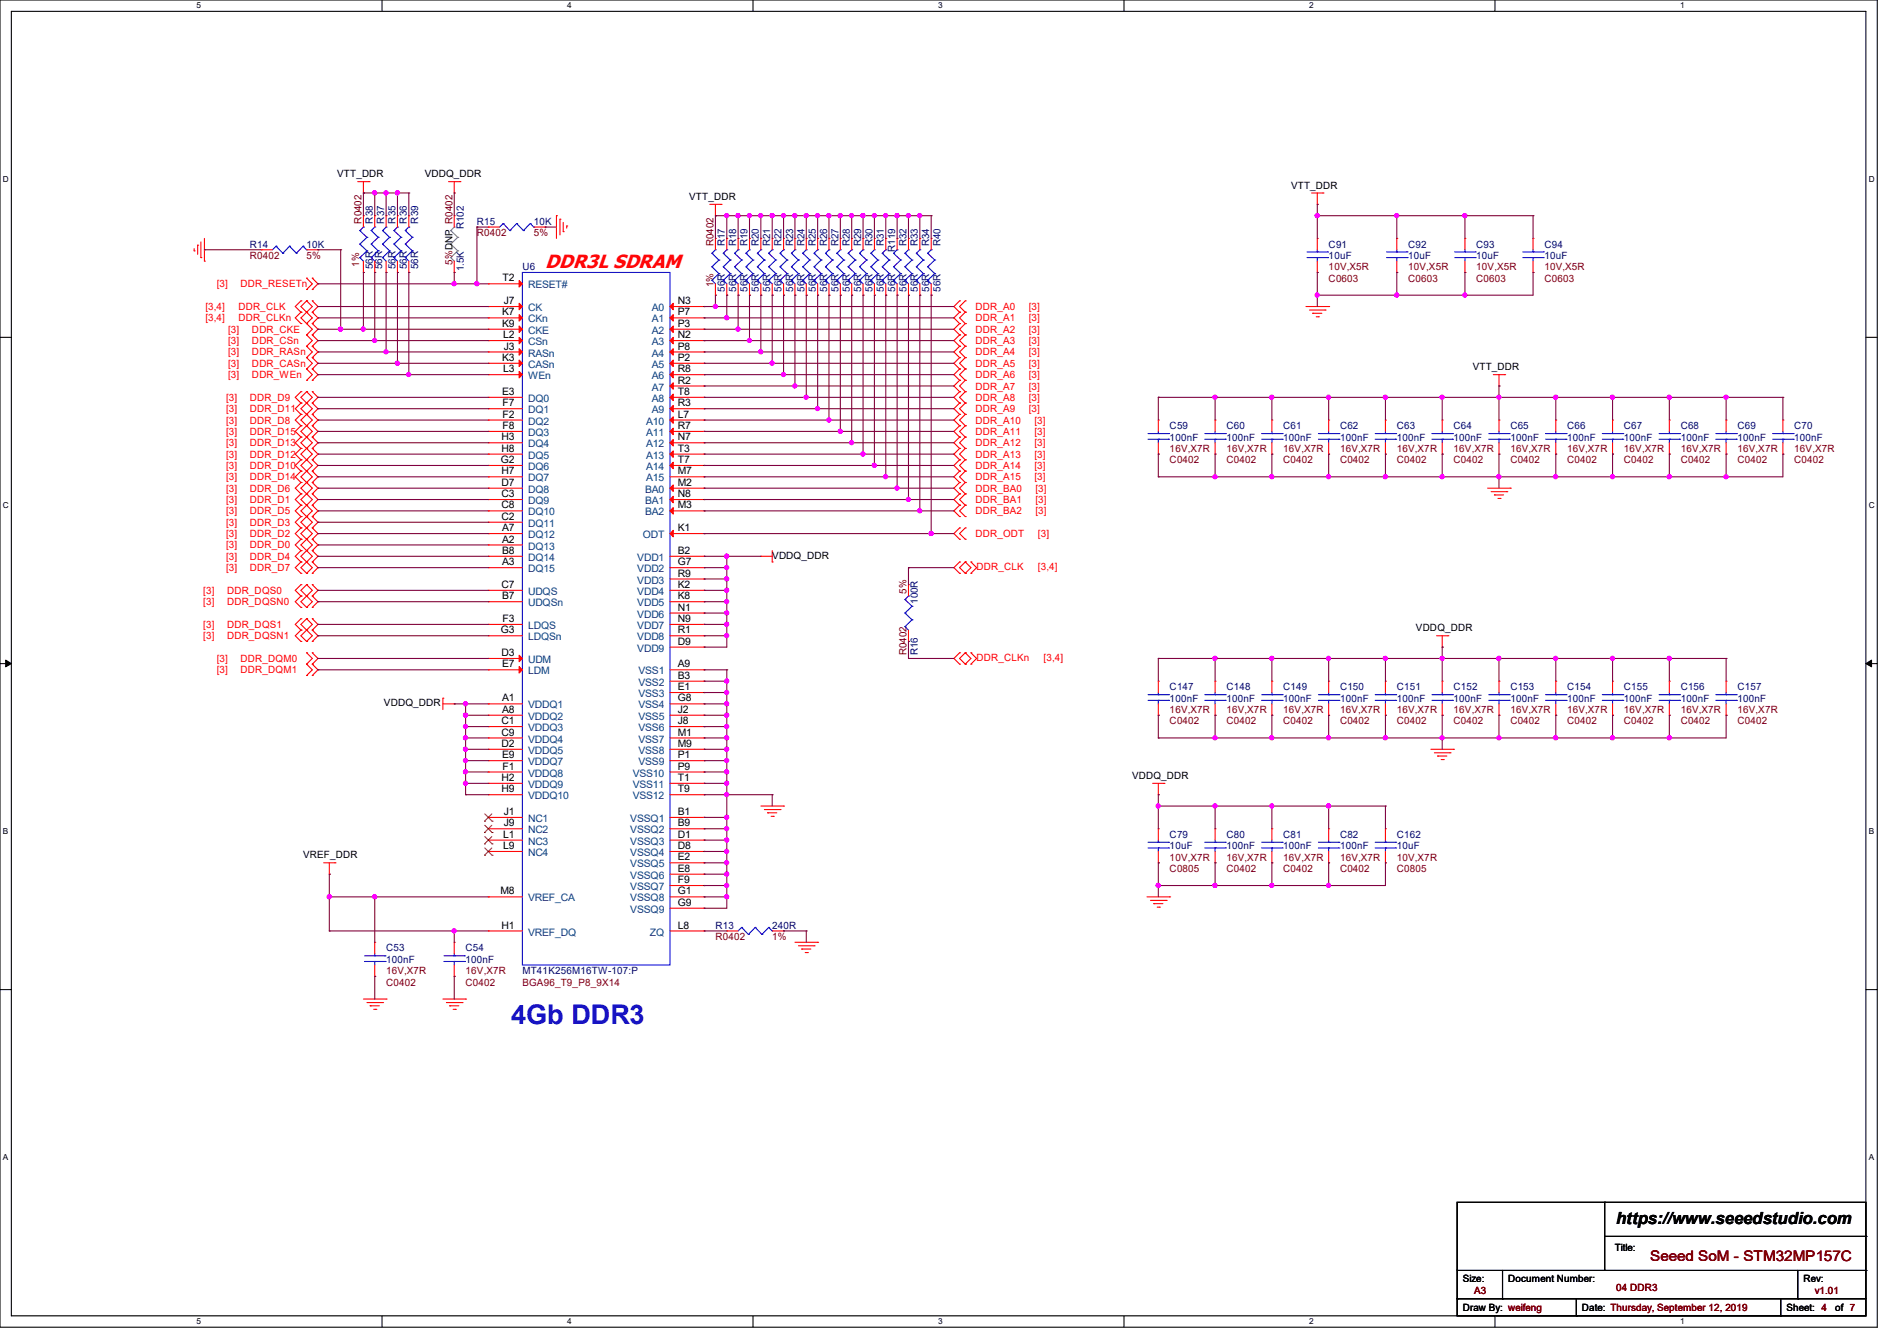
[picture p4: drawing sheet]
<svg xmlns="http://www.w3.org/2000/svg" width="297mm" height="210mm" viewBox="0 0 297 210" stroke-linecap="round" stroke-linejoin="round" font-family="sans-serif">
<defs><g id="words">
<text font-size="4.2" fill="#00f" x="80" y="160.4">4Gb DDR3</text>
<text font-size="3" fill="#f00" x="85.3" y="42">DDR3L SDRAM</text>
<text font-size="2.6" x="253" y="191.8">https://www.seeedstudio.com</text>
<text font-size="2.3" fill="#800000" x="258.4" y="197.5">Seeed SoM - STM32MP157C</text>
<g font-size="1.6">
<text x="52.8" y="27.8">VTT_DDR</text>
<text x="66.5" y="27.8">VDDQ_DDR</text>
<text x="202.1" y="29.5">VTT_DDR</text>
<text x="107.9" y="31.3">VTT_DDR</text>
<text x="78.7" y="44.1">T2</text>
<text x="78.9" y="47.6">J7</text>
<text x="106.1" y="47.6">N3</text>
<text x="78.6" y="49.4">K7</text>
<text x="78.6" y="51.2">K9</text>
<text x="78.8" y="53">L2</text>
<text x="106.1" y="49.4">P7</text>
<text x="106.1" y="51.2">P3</text>
<text x="106.1" y="53">N2</text>
<text x="78.6" y="56.5">K3</text>
<text x="78.8" y="58.3">L3</text>
<text x="78.9" y="54.7">J3</text>
<text x="106.1" y="54.7">P8</text>
<text x="106.1" y="56.5">P2</text>
<text x="106.1" y="58.3">R8</text>
<text x="230.6" y="58">VTT_DDR</text>
<text x="78.6" y="61.8">E3</text>
<text x="78.7" y="63.6">F7</text>
<text x="78.7" y="65.4">F2</text>
<text x="106.1" y="60.1">R2</text>
<text x="106.1" y="61.8">T8</text>
<text x="106.1" y="63.6">R3</text>
<text x="106.1" y="65.4">L7</text>
<text x="78.5" y="69">H3</text>
<text x="78.5" y="70.7">H8</text>
<text x="78.7" y="67.2">F8</text>
<text x="106.1" y="67.2">R7</text>
<text x="106.1" y="69">N7</text>
<text x="106.1" y="70.7">T3</text>
<text x="78.4" y="72.5">G2</text>
<text x="78.5" y="74.3">H7</text>
<text x="78.5" y="76.1">D7</text>
<text x="78.5" y="77.9">C3</text>
<text x="106.1" y="72.5">T7</text>
<text x="106.1" y="76.1">M2</text>
<text x="106.1" y="77.9">N8</text>
<text x="106.1" y="74.3">M7</text>
<text x="78.5" y="79.6">C8</text>
<text x="78.5" y="81.4">C2</text>
<text x="78.6" y="83.2">A7</text>
<text x="106.1" y="79.6">M3</text>
<text x="106.1" y="83.2">K1</text>
<text x="78.6" y="86.7">B8</text>
<text x="78.6" y="88.5">A3</text>
<text x="78.6" y="85">A2</text>
<text x="106.1" y="86.7">B2</text>
<text x="106.1" y="88.5">G7</text>
<text x="120.9" y="87.5">VDDQ_DDR</text>
<text x="78.5" y="92.1">C7</text>
<text x="78.6" y="93.9">B7</text>
<text x="106.1" y="92.1">K2</text>
<text x="106.1" y="93.9">K8</text>
<text x="106.1" y="95.6">N1</text>
<text x="106.1" y="90.3">R9</text>
<text x="78.4" y="99.2">G3</text>
<text x="78.7" y="97.4">F3</text>
<text x="106.1" y="101">D9</text>
<text x="106.1" y="97.4">N9</text>
<text x="106.1" y="99.2">R1</text>
<text x="221.7" y="98.9">VDDQ_DDR</text>
<text x="78.5" y="102.7">D3</text>
<text x="78.6" y="104.5">E7</text>
<text x="106.1" y="104.5">A9</text>
<text x="106.1" y="106.3">B3</text>
<text x="60.1" y="110.6">VDDQ_DDR</text>
<text x="78.5" y="113.4">C1</text>
<text x="78.6" y="109.9">A1</text>
<text x="78.6" y="111.6">A8</text>
<text x="106.1" y="108.1">E1</text>
<text x="106.1" y="109.9">G8</text>
<text x="106.1" y="111.6">J2</text>
<text x="106.1" y="113.4">J8</text>
<text x="78.5" y="115.2">C9</text>
<text x="78.5" y="117">D2</text>
<text x="78.6" y="118.7">E9</text>
<text x="106.1" y="115.2">M1</text>
<text x="106.1" y="117">M9</text>
<text x="106.1" y="118.7">P1</text>
<text x="78.5" y="122.3">H2</text>
<text x="78.5" y="124.1">H9</text>
<text x="78.7" y="120.5">F1</text>
<text x="106.1" y="120.5">P9</text>
<text x="106.1" y="122.3">T1</text>
<text x="106.1" y="124.1">T9</text>
<text x="177.2" y="122">VDDQ_DDR</text>
<text x="78.8" y="131.2">L1</text>
<text x="78.9" y="127.6">J1</text>
<text x="78.9" y="129.4">J9</text>
<text x="106.1" y="131.2">D1</text>
<text x="106.1" y="129.4">B9</text>
<text x="106.1" y="127.6">B1</text>
<text x="47.5" y="134.4">VREF_DDR</text>
<text x="78.8" y="133">L9</text>
<text x="106.1" y="133">D8</text>
<text x="106.1" y="134.7">E2</text>
<text x="106.1" y="136.5">E8</text>
<text x="78.4" y="140.1">M8</text>
<text x="106.1" y="138.3">F9</text>
<text x="106.1" y="140.1">G1</text>
<text x="106.1" y="141.9">G9</text>
<text x="78.5" y="145.4">H1</text>
<text x="106.1" y="145.4">L8</text>
<text x="252.8" y="196">Title:</text>
<text x="229" y="200.7">Size:</text>
<text x="236.1" y="200.7">Document Number:</text>
<text x="282.4" y="200.7">Rev:</text>
<text x="229" y="205.4">Draw By: weifeng</text>
<text x="247.7" y="205.4">Date: Thursday, September 12, 2019</text>
<text x="279.7" y="205.4">Sheet: 4</text>
<text x="287.3" y="205.4">of 7</text>
</g>
<g font-size="1.6" fill="#800000">
<text x="56.6" y="35" transform="rotate(-90 56.6 35)">R0402</text>
<text x="39.1" y="40.6">R0402</text>
<text x="48" y="40.6">5%</text>
<text x="56.3" y="41.8" transform="rotate(-90 56.3 41.8)">1%</text>
<text x="70.8" y="41.4" transform="rotate(-90 70.8 41.4)">5%DNP R0402</text>
<text x="74.7" y="37">R0402</text>
<text x="83.6" y="37">5%</text>
<text x="111.7" y="38.6" transform="rotate(-90 111.7 38.6)">R0402</text>
<text x="111.7" y="45" transform="rotate(-90 111.7 45)">1%</text>
<text x="208" y="44.1">C0603</text>
<text x="208" y="42.3">10V,X5R</text>
<text x="220.5" y="44.1">C0603</text>
<text x="220.5" y="42.3">10V,X5R</text>
<text x="231.1" y="44.1">C0603</text>
<text x="231.1" y="42.3">10V,X5R</text>
<text x="241.8" y="44.1">C0603</text>
<text x="241.8" y="42.3">10V,X5R</text>
<text x="183.1" y="70.8">16V,X7R</text>
<text x="192" y="70.8">16V,X7R</text>
<text x="200.9" y="70.8">16V,X7R</text>
<text x="209.8" y="70.8">16V,X7R</text>
<text x="218.7" y="70.8">16V,X7R</text>
<text x="227.6" y="70.8">16V,X7R</text>
<text x="236.5" y="70.8">16V,X7R</text>
<text x="245.4" y="70.8">16V,X7R</text>
<text x="254.3" y="70.8">16V,X7R</text>
<text x="263.1" y="70.8">16V,X7R</text>
<text x="272" y="70.8">16V,X7R</text>
<text x="280.9" y="70.8">16V,X7R</text>
<text x="183.1" y="72.6">C0402</text>
<text x="192" y="72.6">C0402</text>
<text x="200.9" y="72.6">C0402</text>
<text x="209.8" y="72.6">C0402</text>
<text x="218.7" y="72.6">C0402</text>
<text x="227.6" y="72.6">C0402</text>
<text x="236.5" y="72.6">C0402</text>
<text x="245.4" y="72.6">C0402</text>
<text x="254.3" y="72.6">C0402</text>
<text x="263.1" y="72.6">C0402</text>
<text x="272" y="72.6">C0402</text>
<text x="280.9" y="72.6">C0402</text>
<text x="141.9" y="93" transform="rotate(-90 141.9 93)">5%</text>
<text x="141.9" y="102.6" transform="rotate(-90 141.9 102.6)">R0402</text>
<text x="183.1" y="113.5">C0402</text>
<text x="183.1" y="111.7">16V,X7R</text>
<text x="192" y="113.5">C0402</text>
<text x="192" y="111.7">16V,X7R</text>
<text x="200.9" y="113.5">C0402</text>
<text x="200.9" y="111.7">16V,X7R</text>
<text x="209.8" y="113.5">C0402</text>
<text x="209.8" y="111.7">16V,X7R</text>
<text x="218.7" y="113.5">C0402</text>
<text x="218.7" y="111.7">16V,X7R</text>
<text x="227.6" y="113.5">C0402</text>
<text x="227.6" y="111.7">16V,X7R</text>
<text x="236.5" y="113.5">C0402</text>
<text x="236.5" y="111.7">16V,X7R</text>
<text x="245.4" y="113.5">C0402</text>
<text x="245.4" y="111.7">16V,X7R</text>
<text x="254.3" y="113.5">C0402</text>
<text x="254.3" y="111.7">16V,X7R</text>
<text x="263.1" y="113.5">C0402</text>
<text x="263.1" y="111.7">16V,X7R</text>
<text x="272" y="113.5">C0402</text>
<text x="272" y="111.7">16V,X7R</text>
<text x="183.1" y="136.6">C0805</text>
<text x="183.1" y="134.8">10V,X7R</text>
<text x="192" y="136.6">C0402</text>
<text x="192" y="134.8">16V,X7R</text>
<text x="200.9" y="136.6">C0402</text>
<text x="200.9" y="134.8">16V,X7R</text>
<text x="209.8" y="136.6">C0402</text>
<text x="209.8" y="134.8">16V,X7R</text>
<text x="218.7" y="136.6">C0805</text>
<text x="218.7" y="134.8">10V,X7R</text>
<text x="112" y="147.2">R0402</text>
<text x="120.9" y="147.2">1%</text>
<text x="60.5" y="154.3">C0402</text>
<text x="60.5" y="152.6">16V,X7R</text>
<text x="72.9" y="154.3">C0402</text>
<text x="72.9" y="152.6">16V,X7R</text>
<text x="81.8" y="154.3">BGA96_T9_P8_9X14</text>
<text x="230.8" y="202.7">A3</text>
<text x="253" y="202.2">04 DDR3</text>
<text x="284.1" y="202.7">v1.01</text>
</g>
<g font-size="1.6" fill="#000080">
<text x="58.4" y="35" transform="rotate(-90 58.4 35)">R38</text>
<text x="60.2" y="35" transform="rotate(-90 60.2 35)">R37</text>
<text x="61.9" y="35" transform="rotate(-90 61.9 35)">R35</text>
<text x="63.7" y="35" transform="rotate(-90 63.7 35)">R36</text>
<text x="65.5" y="35" transform="rotate(-90 65.5 35)">R39</text>
<text x="72.6" y="35.9" transform="rotate(-90 72.6 35.9)">R102</text>
<text x="74.7" y="35.2">R15</text>
<text x="83.6" y="35.2">10K</text>
<text x="39.1" y="38.8">R14</text>
<text x="48" y="38.8">10K</text>
<text x="113.5" y="38.6" transform="rotate(-90 113.5 38.6)">R17</text>
<text x="115.3" y="38.6" transform="rotate(-90 115.3 38.6)">R18</text>
<text x="117" y="38.6" transform="rotate(-90 117 38.6)">R19</text>
<text x="118.8" y="38.6" transform="rotate(-90 118.8 38.6)">R20</text>
<text x="120.6" y="38.6" transform="rotate(-90 120.6 38.6)">R21</text>
<text x="122.4" y="38.6" transform="rotate(-90 122.4 38.6)">R22</text>
<text x="124.2" y="38.6" transform="rotate(-90 124.2 38.6)">R23</text>
<text x="125.9" y="38.6" transform="rotate(-90 125.9 38.6)">R24</text>
<text x="127.7" y="38.6" transform="rotate(-90 127.7 38.6)">R25</text>
<text x="129.5" y="38.6" transform="rotate(-90 129.5 38.6)">R26</text>
<text x="131.3" y="38.6" transform="rotate(-90 131.3 38.6)">R27</text>
<text x="133.1" y="38.6" transform="rotate(-90 133.1 38.6)">R28</text>
<text x="134.8" y="38.6" transform="rotate(-90 134.8 38.6)">R29</text>
<text x="136.6" y="38.6" transform="rotate(-90 136.6 38.6)">R30</text>
<text x="138.4" y="38.6" transform="rotate(-90 138.4 38.6)">R31</text>
<text x="140.2" y="39.5" transform="rotate(-90 140.2 39.5)">R119</text>
<text x="141.9" y="38.6" transform="rotate(-90 141.9 38.6)">R32</text>
<text x="143.7" y="38.6" transform="rotate(-90 143.7 38.6)">R33</text>
<text x="145.5" y="38.6" transform="rotate(-90 145.5 38.6)">R34</text>
<text x="147.3" y="38.6" transform="rotate(-90 147.3 38.6)">R40</text>
<text x="208" y="38.8">C91</text>
<text x="208" y="40.6">10uF</text>
<text x="220.5" y="38.8">C92</text>
<text x="220.5" y="40.6">10uF</text>
<text x="231.1" y="38.8">C93</text>
<text x="231.1" y="40.6">10uF</text>
<text x="241.8" y="38.8">C94</text>
<text x="241.8" y="40.6">10uF</text>
<text x="58.4" y="42.1" transform="rotate(-90 58.4 42.1)">56R</text>
<text x="59.8" y="42.1" transform="rotate(-90 59.8 42.1)">56R</text>
<text x="61.9" y="42.1" transform="rotate(-90 61.9 42.1)">56R</text>
<text x="63.7" y="42.1" transform="rotate(-90 63.7 42.1)">56R</text>
<text x="65.5" y="42.1" transform="rotate(-90 65.5 42.1)">56R</text>
<text x="72.6" y="42.5" transform="rotate(-90 72.6 42.5)">1.5K</text>
<text x="81.8" y="42.3">U6</text>
<text x="113.5" y="45.7" transform="rotate(-90 113.5 45.7)">56R</text>
<text x="115.3" y="45.7" transform="rotate(-90 115.3 45.7)">56R</text>
<text x="117" y="45.7" transform="rotate(-90 117 45.7)">56R</text>
<text x="118.8" y="45.7" transform="rotate(-90 118.8 45.7)">56R</text>
<text x="120.6" y="45.7" transform="rotate(-90 120.6 45.7)">56R</text>
<text x="122.4" y="45.7" transform="rotate(-90 122.4 45.7)">56R</text>
<text x="124.2" y="45.7" transform="rotate(-90 124.2 45.7)">56R</text>
<text x="125.9" y="45.7" transform="rotate(-90 125.9 45.7)">56R</text>
<text x="127.7" y="45.7" transform="rotate(-90 127.7 45.7)">56R</text>
<text x="129.5" y="45.7" transform="rotate(-90 129.5 45.7)">56R</text>
<text x="131.3" y="45.7" transform="rotate(-90 131.3 45.7)">56R</text>
<text x="133.1" y="45.7" transform="rotate(-90 133.1 45.7)">56R</text>
<text x="134.8" y="45.7" transform="rotate(-90 134.8 45.7)">56R</text>
<text x="136.6" y="45.7" transform="rotate(-90 136.6 45.7)">56R</text>
<text x="138.4" y="45.7" transform="rotate(-90 138.4 45.7)">56R</text>
<text x="140.2" y="45.7" transform="rotate(-90 140.2 45.7)">56R</text>
<text x="141.9" y="45.7" transform="rotate(-90 141.9 45.7)">56R</text>
<text x="143.7" y="45.7" transform="rotate(-90 143.7 45.7)">56R</text>
<text x="145.5" y="45.7" transform="rotate(-90 145.5 45.7)">56R</text>
<text x="147.3" y="45.7" transform="rotate(-90 147.3 45.7)">56R</text>
<text x="183.1" y="67.2">C59</text>
<text x="183.1" y="69">100nF</text>
<text x="192" y="67.2">C60</text>
<text x="192" y="69">100nF</text>
<text x="200.9" y="67.2">C61</text>
<text x="200.9" y="69">100nF</text>
<text x="209.8" y="67.2">C62</text>
<text x="209.8" y="69">100nF</text>
<text x="218.7" y="67.2">C63</text>
<text x="218.7" y="69">100nF</text>
<text x="227.6" y="67.2">C64</text>
<text x="227.6" y="69">100nF</text>
<text x="236.5" y="67.2">C65</text>
<text x="236.5" y="69">100nF</text>
<text x="245.4" y="67.2">C66</text>
<text x="245.4" y="69">100nF</text>
<text x="254.3" y="67.2">C67</text>
<text x="254.3" y="69">100nF</text>
<text x="263.1" y="67.2">C68</text>
<text x="263.1" y="69">100nF</text>
<text x="272" y="67.2">C69</text>
<text x="272" y="69">100nF</text>
<text x="280.9" y="67.2">C70</text>
<text x="280.9" y="69">100nF</text>
<text x="143.7" y="94.6" transform="rotate(-90 143.7 94.6)">100R</text>
<text x="143.7" y="102.6" transform="rotate(-90 143.7 102.6)">R16</text>
<text x="183.1" y="108.1">C147</text>
<text x="183.1" y="109.9">100nF</text>
<text x="192" y="108.1">C148</text>
<text x="192" y="109.9">100nF</text>
<text x="200.9" y="108.1">C149</text>
<text x="200.9" y="109.9">100nF</text>
<text x="209.8" y="108.1">C150</text>
<text x="209.8" y="109.9">100nF</text>
<text x="218.7" y="108.1">C151</text>
<text x="218.7" y="109.9">100nF</text>
<text x="227.6" y="108.1">C152</text>
<text x="227.6" y="109.9">100nF</text>
<text x="236.5" y="108.1">C153</text>
<text x="236.5" y="109.9">100nF</text>
<text x="245.4" y="108.1">C154</text>
<text x="245.4" y="109.9">100nF</text>
<text x="254.3" y="108.1">C155</text>
<text x="254.3" y="109.9">100nF</text>
<text x="263.1" y="108.1">C156</text>
<text x="263.1" y="109.9">100nF</text>
<text x="272" y="108.1">C157</text>
<text x="272" y="109.9">100nF</text>
<text x="183.1" y="131.2">C79</text>
<text x="192" y="131.2">C80</text>
<text x="200.9" y="131.2">C81</text>
<text x="209.8" y="131.2">C82</text>
<text x="218.7" y="131.2">C162</text>
<text x="183.1" y="133">10uF</text>
<text x="192" y="133">100nF</text>
<text x="200.9" y="133">100nF</text>
<text x="209.8" y="133">100nF</text>
<text x="218.7" y="133">10uF</text>
<text x="60.5" y="149">C53</text>
<text x="72.9" y="149">C54</text>
<text x="112" y="145.5">R13</text>
<text x="120.9" y="145.5">240R</text>
<text x="60.5" y="150.8">100nF</text>
<text x="72.9" y="150.8">100nF</text>
<text x="81.8" y="152.6">MT41K256M16TW-107:P</text>
</g>
<g font-size="1.6" fill="#f00">
<text x="34" y="45">[3]</text>
<text x="37.7" y="45">DDR_RESETn</text>
<text x="32.2" y="48.6">[3,4]</text>
<text x="32.2" y="50.3">[3,4]</text>
<text x="35.7" y="53.9">[3]</text>
<text x="35.7" y="52.1">[3]</text>
<text x="37.3" y="48.6">DDR_CLK</text>
<text x="37.3" y="50.3">DDR_CLKn</text>
<text x="39.5" y="53.9">DDR_CSn</text>
<text x="39.5" y="52.1">DDR_CKE</text>
<text x="152.7" y="53.9">DDR_A3</text>
<text x="152.7" y="52.1">DDR_A2</text>
<text x="152.7" y="50.3">DDR_A1</text>
<text x="152.7" y="48.6">DDR_A0</text>
<text x="161.1" y="53.9">[3]</text>
<text x="161.1" y="52.1">[3]</text>
<text x="161.1" y="50.3">[3]</text>
<text x="161.1" y="48.6">[3]</text>
<text x="35.7" y="55.7">[3]</text>
<text x="35.7" y="57.4">[3]</text>
<text x="35.7" y="59.2">[3]</text>
<text x="39.5" y="55.7">DDR_RASn</text>
<text x="39.5" y="57.4">DDR_CASn</text>
<text x="39.5" y="59.2">DDR_WEn</text>
<text x="152.7" y="59.2">DDR_A6</text>
<text x="152.7" y="57.4">DDR_A5</text>
<text x="152.7" y="55.7">DDR_A4</text>
<text x="161.1" y="59.2">[3]</text>
<text x="161.1" y="57.4">[3]</text>
<text x="161.1" y="55.7">[3]</text>
<text x="35.4" y="62.8">[3]</text>
<text x="35.4" y="64.6">[3]</text>
<text x="39.1" y="62.8">DDR_D9</text>
<text x="39.1" y="64.6">DDR_D11</text>
<text x="152.7" y="64.6">DDR_A9</text>
<text x="152.7" y="62.8">DDR_A8</text>
<text x="152.7" y="61">DDR_A7</text>
<text x="161.1" y="64.6">[3]</text>
<text x="161.1" y="62.8">[3]</text>
<text x="161.1" y="61">[3]</text>
<text x="35.4" y="66.3">[3]</text>
<text x="35.4" y="68.1">[3]</text>
<text x="35.4" y="69.9">[3]</text>
<text x="35.4" y="71.7">[3]</text>
<text x="39.1" y="66.3">DDR_D8</text>
<text x="39.1" y="68.1">DDR_D15</text>
<text x="39.1" y="69.9">DDR_D13</text>
<text x="39.1" y="71.7">DDR_D12</text>
<text x="152.7" y="71.7">DDR_A13</text>
<text x="152.7" y="69.9">DDR_A12</text>
<text x="152.7" y="68.1">DDR_A11</text>
<text x="152.7" y="66.3">DDR_A10</text>
<text x="162" y="71.7">[3]</text>
<text x="162" y="69.9">[3]</text>
<text x="162" y="68.1">[3]</text>
<text x="162" y="66.3">[3]</text>
<text x="35.4" y="73.4">[3]</text>
<text x="35.4" y="75.2">[3]</text>
<text x="35.4" y="77">[3]</text>
<text x="39.1" y="73.4">DDR_D10</text>
<text x="39.1" y="75.2">DDR_D14</text>
<text x="39.1" y="77">DDR_D6</text>
<text x="152.7" y="77">DDR_BA0</text>
<text x="152.7" y="75.2">DDR_A15</text>
<text x="152.7" y="73.4">DDR_A14</text>
<text x="162" y="75.2">[3]</text>
<text x="162" y="73.4">[3]</text>
<text x="162.1" y="77">[3]</text>
<text x="35.4" y="78.8">[3]</text>
<text x="35.4" y="80.6">[3]</text>
<text x="35.4" y="82.3">[3]</text>
<text x="39.1" y="78.8">DDR_D1</text>
<text x="39.1" y="80.6">DDR_D5</text>
<text x="39.1" y="82.3">DDR_D3</text>
<text x="152.7" y="80.6">DDR_BA2</text>
<text x="152.7" y="78.8">DDR_BA1</text>
<text x="162.1" y="80.6">[3]</text>
<text x="162.1" y="78.8">[3]</text>
<text x="35.4" y="84.1">[3]</text>
<text x="35.4" y="85.9">[3]</text>
<text x="35.4" y="87.7">[3]</text>
<text x="35.4" y="89.4">[3]</text>
<text x="39.1" y="84.1">DDR_D2</text>
<text x="39.1" y="85.9">DDR_D0</text>
<text x="39.1" y="87.7">DDR_D4</text>
<text x="39.1" y="89.4">DDR_D7</text>
<text x="152.7" y="84.1">DDR_ODT</text>
<text x="152.9" y="89.3">DDR_CLK</text>
<text x="162.5" y="84.1">[3]</text>
<text x="162.5" y="89.3">[3,4]</text>
<text x="31.8" y="93">[3]</text>
<text x="31.8" y="94.8">[3]</text>
<text x="35.6" y="93">DDR_DQS0</text>
<text x="35.6" y="94.8">DDR_DQSN0</text>
<text x="31.8" y="98.3">[3]</text>
<text x="31.8" y="100.1">[3]</text>
<text x="35.6" y="98.3">DDR_DQS1</text>
<text x="35.6" y="100.1">DDR_DQSN1</text>
<text x="34" y="105.4">[3]</text>
<text x="34" y="103.7">[3]</text>
<text x="37.7" y="105.4">DDR_DQM1</text>
<text x="37.7" y="103.7">DDR_DQM0</text>
<text x="152.9" y="103.5">DDR_CLKn</text>
<text x="163.4" y="103.5">[3,4]</text>
</g>
<g font-size="1.6" fill="#004080">
<text x="82.7" y="45.2">RESET#</text>
<text x="82.7" y="48.7">CK</text>
<text x="82.7" y="50.5">CKn</text>
<text x="82.7" y="52.3">CKE</text>
<text x="102.1" y="48.7">A0</text>
<text x="102.1" y="50.5">A1</text>
<text x="102.1" y="52.3">A2</text>
<text x="82.7" y="54.1">CSn</text>
<text x="82.7" y="55.8">RASn</text>
<text x="82.7" y="57.6">CASn</text>
<text x="82.7" y="59.4">WEn</text>
<text x="102.1" y="54.1">A3</text>
<text x="102.1" y="55.8">A4</text>
<text x="102.1" y="57.6">A5</text>
<text x="102.1" y="59.4">A6</text>
<text x="82.7" y="63">DQ0</text>
<text x="82.7" y="64.7">DQ1</text>
<text x="102.1" y="61.2">A7</text>
<text x="102.1" y="63">A8</text>
<text x="102.1" y="64.7">A9</text>
<text x="82.7" y="66.5">DQ2</text>
<text x="82.7" y="68.3">DQ3</text>
<text x="82.7" y="70.1">DQ4</text>
<text x="82.7" y="71.8">DQ5</text>
<text x="101.2" y="66.5">A10</text>
<text x="101.2" y="68.3">A11</text>
<text x="101.2" y="70.1">A12</text>
<text x="101.2" y="71.8">A13</text>
<text x="82.7" y="73.6">DQ6</text>
<text x="82.7" y="75.4">DQ7</text>
<text x="82.7" y="77.2">DQ8</text>
<text x="101" y="77.2">BA0</text>
<text x="101.2" y="73.6">A14</text>
<text x="101.2" y="75.4">A15</text>
<text x="82.7" y="80.7">DQ10</text>
<text x="82.7" y="82.5">DQ11</text>
<text x="82.7" y="79">DQ9</text>
<text x="101" y="79">BA1</text>
<text x="101" y="80.7">BA2</text>
<text x="82.7" y="87.8">DQ14</text>
<text x="82.7" y="84.3">DQ12</text>
<text x="82.7" y="89.6">DQ15</text>
<text x="82.7" y="86.1">DQ13</text>
<text x="99.8" y="87.8">VDD1</text>
<text x="99.8" y="89.6">VDD2</text>
<text x="100.6" y="84.3">ODT</text>
<text x="82.7" y="95">UDQSn</text>
<text x="82.7" y="93.2">UDQS</text>
<text x="99.8" y="93.2">VDD4</text>
<text x="99.8" y="95">VDD5</text>
<text x="99.8" y="91.4">VDD3</text>
<text x="82.7" y="100.3">LDQSn</text>
<text x="82.7" y="98.5">LDQS</text>
<text x="99.8" y="96.7">VDD6</text>
<text x="99.8" y="98.5">VDD7</text>
<text x="99.8" y="100.3">VDD8</text>
<text x="82.7" y="103.8">UDM</text>
<text x="82.7" y="105.6">LDM</text>
<text x="99.8" y="102.1">VDD9</text>
<text x="99.9" y="105.6">VSS1</text>
<text x="99.9" y="107.4">VSS2</text>
<text x="82.7" y="111">VDDQ1</text>
<text x="82.7" y="112.7">VDDQ2</text>
<text x="99.9" y="109.2">VSS3</text>
<text x="99.9" y="111">VSS4</text>
<text x="99.9" y="112.7">VSS5</text>
<text x="82.7" y="114.5">VDDQ3</text>
<text x="82.7" y="116.3">VDDQ4</text>
<text x="82.7" y="118.1">VDDQ5</text>
<text x="82.7" y="119.8">VDDQ7</text>
<text x="99.9" y="114.5">VSS6</text>
<text x="99.9" y="116.3">VSS7</text>
<text x="99.9" y="118.1">VSS8</text>
<text x="99.9" y="119.8">VSS9</text>
<text x="82.7" y="121.6">VDDQ8</text>
<text x="82.7" y="123.4">VDDQ9</text>
<text x="82.7" y="125.2">VDDQ10</text>
<text x="99.1" y="121.6">VSS10</text>
<text x="99.1" y="123.4">VSS11</text>
<text x="99.1" y="125.2">VSS12</text>
<text x="82.7" y="128.7">NC1</text>
<text x="82.7" y="130.5">NC2</text>
<text x="98.7" y="130.5">VSSQ2</text>
<text x="98.7" y="128.7">VSSQ1</text>
<text x="82.7" y="132.3">NC3</text>
<text x="82.7" y="134.1">NC4</text>
<text x="98.7" y="134.1">VSSQ4</text>
<text x="98.7" y="132.3">VSSQ3</text>
<text x="98.7" y="135.8">VSSQ5</text>
<text x="98.7" y="137.6">VSSQ6</text>
<text x="82.7" y="141.2">VREF_CA</text>
<text x="98.7" y="139.4">VSSQ7</text>
<text x="98.7" y="141.2">VSSQ8</text>
<text x="98.7" y="143">VSSQ9</text>
<text x="82.7" y="146.5">VREF_DQ</text>
<text x="101.8" y="146.5">ZQ</text>
</g>
<g font-size="1.3">
<text x="30.8" y="1.3">5</text>
<text x="88.8" y="1.3">4</text>
<text x="146.9" y="1.3">3</text>
<text x="205" y="1.3">2</text>
<text x="263.1" y="1.3">1</text>
<text x=".5" y="28.4">D</text>
<text x="292.6" y="28.4">D</text>
<text x=".5" y="79.5">C</text>
<text x="292.6" y="79.5">C</text>
<text x=".5" y="130.6">B</text>
<text x="292.6" y="130.6">B</text>
<text x=".5" y="181.7">A</text>
<text x="292.6" y="181.7">A</text>
<text x="30.8" y="207.4">5</text>
<text x="88.8" y="207.4">4</text>
<text x="146.9" y="207.4">3</text>
<text x="205" y="207.4">2</text>
<text x="263.1" y="207.4">1</text>
</g>
</g></defs>
<path d="M0 0h293.9v207.9h-293.9zM1.8 1.8h290.3v204.3h-290.3z" fill="none" stroke="#000" stroke-width=".17"/>
<g fill="#fff">
<path d="M30.8 .2h.7v1.4h-.7z"/>
<path d="M30.8 206.2h.7v1.4h-.7z"/>
</g>
<path d="M59.8 0v1.8M59.8 206.1v1.8" fill="none" stroke="#000" stroke-width=".17"/>
<g fill="#fff">
<path d="M88.8 .2h.7v1.4h-.7z"/>
<path d="M88.8 206.2h.7v1.4h-.7z"/>
</g>
<path d="M117.9 0v1.8M117.9 206.1v1.8" fill="none" stroke="#000" stroke-width=".17"/>
<g fill="#fff">
<path d="M146.9 .2h.7v1.4h-.7z"/>
<path d="M146.9 206.2h.7v1.4h-.7z"/>
</g>
<path d="M176 0v1.8M176 206.1v1.8" fill="none" stroke="#000" stroke-width=".17"/>
<g fill="#fff">
<path d="M205 .2h.7v1.4h-.7z"/>
<path d="M205 206.2h.7v1.4h-.7z"/>
</g>
<path d="M234.1 0v1.8M234.1 206.1v1.8" fill="none" stroke="#000" stroke-width=".17"/>
<g fill="#fff">
<path d="M263.1 .2h.6v1.4h-.6z"/>
<path d="M263.1 206.2h.6v1.4h-.6z"/>
<path d="M.5 27.3h.9v1.4h-.9z"/>
<path d="M292.6 27.3h.9v1.4h-.9z"/>
<path d="M.5 78.4h.9v1.4h-.9z"/>
<path d="M292.6 78.4h.9v1.4h-.9z"/>
</g>
<path d="M0 52.8h1.8M292.1 52.8h1.8" fill="none" stroke="#000" stroke-width=".17"/>
<g fill="#fff">
<path d="M.5 129.5h.8v1.4h-.8z"/>
<path d="M292.6 129.5h.8v1.4h-.8z"/>
</g>
<path d="M0 103.9h1.8M292.1 103.9h1.8" fill="none" stroke="#000" stroke-width=".17"/>
<path d="M.9 103.4l.9 .5-.9 .5zM292.1 103.9l.9-.5v1z" fill="#000" stroke="#000" stroke-width=".16"/>
<g fill="#fff">
<path d="M.5 180.5h.8v1.4h-.8z"/>
<path d="M292.6 180.5h.8v1.4h-.8z"/>
</g>
<g fill="none" stroke="#000" stroke-width=".17">
<path d="M0 155h1.8M292.1 155h1.8M228.1 188.3h64v17.8h-64zM228.1 199h64M235.2 199v4.4M251.2 188.3h.1M251.2 188.3v10.7M251.2 193.6h40.9M281.5 199v4.4M292.1 199h.1M292.1 193.6h.1M228.1 203.4h.1"/>
<path d="M228.1 203.4h64M235.2 203.4h.1M246.8 206.1h.1M246.8 203.4v2.7M278.8 206.1h.1M278.8 203.4v2.7M281.5 203.4h.1"/>
</g>
<g fill="none" stroke="#f00" stroke-width=".17">
<path d="M30.4 39.3h.1M30.4 38.9v.4M30.9 38.4h.1M30.9 38.4v1.4M31.5 37.9v2.4M32 37.3v3.6M40.9 39.1h.1M40.9 39.1h1.8M48 39.1h1.8M49.8 39.1h.1M56 28.4h1.8M56.9 30.2h.1"/>
<path d="M56.9 33.8h.1M56.9 28.4v1.8M56.9 33.8v1.8M57.8 28.4h.1M58.7 33.8h.1M58.7 33.8v1.8M60.5 33.8h.1M60.5 33.8v1.8M62.2 33.8h.1M62.2 33.8v1.8M64 33.8h.1M64 33.8v1.8"/>
<path d="M70.2 28.4h1.8M71.1 30.2h.1M71.1 33.8h.1M71.1 28.4v1.8M71.1 33.8v1.8M72 28.4h.1M76.5 35.6h.1M76.5 35.6h1.7M83.6 35.6h1.7M85.3 35.6h.1M87.1 33.8h.1M87.1 33.8v3.5"/>
<path d="M87.7 34.3h.1M87.7 34.3v2.5M88.2 36.3h.1M88.2 34.8v1.5M88.7 35.4h.1M88.7 35.4v.3M111.1 32h1.8M112 33.8h.1M112 37.3h.1M112 32v1.8M112 37.3v1.8M112.9 32h.1"/>
<path d="M113.8 37.3h.1M113.8 37.3v1.8M115.6 37.3h.1M115.6 37.3v1.8M117.3 37.3h.1M117.3 37.3v1.8M119.1 37.3h.1M119.1 37.3v1.8M120.9 37.3h.1M120.9 37.3v1.8M122.7 37.3h.1M122.7 37.3v1.8"/>
<path d="M124.5 37.3h.1M124.5 37.3v1.8M126.2 37.3h.1M126.2 37.3v1.8M128 37.3h.1M128 37.3v1.8M129.8 37.3h.1M129.8 37.3v1.8M131.6 37.3h.1M131.6 37.3v1.8M133.3 37.3h.1M133.3 37.3v1.8"/>
<path d="M135.1 37.3h.1M135.1 37.3v1.8M136.9 37.3h.1M136.9 37.3v1.8M138.7 37.3h.1M138.7 37.3v1.8M140.5 37.3h.1M140.5 37.3v1.8M142.2 37.3h.1M142.2 37.3v1.8M144 37.3h.1M144 37.3v1.8"/>
<path d="M145.8 37.3h.1M145.8 37.3v1.8M205.4 30.2h1.7M206.2 32h.1M206.2 37.3h.1M206.2 30.2v1.8M206.2 37.3v1.8M207.1 30.2h.1M218.7 37.3h.1M218.7 37.3v1.8M229.4 37.3h.1M229.4 37.3v1.8"/>
<path d="M240 37.3h.1M240 37.3v1.8M31.5 40.3h.1M32 40.9h.1M47.1 47.1h.1M47.1 48.9h.1M47.1 50.7h.1M47.1 48.9l-.9 .9 .9 .9M47.1 47.1l-.9 .9 .9 .9M48 54.2h.1M48 52.5h.1M48 56h.1"/>
<path d="M48 57.8h.1M48 50.7h.1M48 59.6h.1M48 45.3h.1M48 43.6h.1M48 48.9h.1M48 47.1h.1M48 52.5l.9 .8-.9 .9M48 54.2l.9 .9-.9 .9M48 56l.9 .9-.9 .9M48 47.1l.9 .9-1.8 1.8 1.8 1.8-.9 .9M48 57.8l.9 .9-.9 .9"/>
<path d="M48 43.6l.9 .8-.9 .9M48 47.1l-.9 .9 .9 .9M48 48.9l.9 .9-.9 .9M48.9 52.5h.1M48.9 54.2h.1M48.9 56h.1M48.9 57.8h.1M48.9 50.7h.1M48.9 59.6h.1M48.9 43.6h.1M48.9 45.3h.1M48.9 47.1h.1"/>
<path d="M48.9 48.9h.1M48.9 52.5l.9 .8-.9 .9M48.9 54.2l.9 .9-.9 .9M48.9 56l.9 .9-.9 .9M48.9 50.7l.9 .9-.9 .9M48.9 57.8l.9 .9-.9 .9M48.9 43.6l.9 .8-.9 .9M48.9 47.1l.9 .9-.9 .9M48.9 48.9l.9 .9-.9 .9M56.9 42.7h.1M56.9 40.9v1.8M58.7 42.7h.1"/>
<path d="M58.7 40.9v1.8M60.5 42.7h.1M60.5 40.9v1.8M62.2 42.7h.1M62.2 40.9v1.8M64 42.7h.1M64 40.9v1.8M71.1 42.7h.1M71.1 40.9v1.8M76.5 48h.1M76.5 49.8h.1M76.5 51.6h.1"/>
<path d="M76.5 53.3h.1M76.5 55.1h.1M76.5 56.9h.1M76.5 58.7h.1M76.5 44.4h.1M76.5 58.7h5.3M76.5 48h5.3M76.5 49.8h5.3M76.5 51.6h5.3M76.5 53.3h5.3M76.5 55.1h5.3M76.5 56.9h5.3"/>
<path d="M76.5 44.4h5.3M104.9 58.7h5.3M104.9 48h5.3M104.9 49.8h5.3M104.9 51.6h5.3M104.9 53.3h5.3M104.9 55.1h5.3M104.9 56.9h5.3M110.2 48h.1M110.2 49.8h.1M110.2 51.6h.1M110.2 53.3h.1"/>
<path d="M110.2 55.1h.1M110.2 56.9h.1M110.2 58.7h.1M112 46.2h.1M112 44.4v1.8M113.8 46.2h.1M113.8 44.4v1.8M115.6 46.2h.1M115.6 44.4v1.8M117.3 46.2h.1M117.3 44.4v1.8M119.1 46.2h.1"/>
<path d="M119.1 44.4v1.8M120.9 46.2h.1M120.9 44.4v1.8M122.7 46.2h.1M122.7 44.4v1.8M124.5 46.2h.1M124.5 44.4v1.8M126.2 46.2h.1M126.2 44.4v1.8M128 46.2h.1M128 44.4v1.8M129.8 46.2h.1"/>
<path d="M129.8 44.4v1.8M131.6 46.2h.1M131.6 44.4v1.8M133.3 46.2h.1M133.3 44.4v1.8M135.1 46.2h.1M135.1 44.4v1.8M136.9 46.2h.1M136.9 44.4v1.8M138.7 46.2h.1M138.7 44.4v1.8M140.5 46.2h.1"/>
<path d="M140.5 44.4v1.8M142.2 46.2h.1M142.2 44.4v1.8M144 46.2h.1M144 44.4v1.8M145.8 46.2h.1M145.8 44.4v1.8M150.2 59.6h.1M150.2 57.8h.1M150.2 56h.1M150.2 54.2h.1M150.2 52.5h.1"/>
<path d="M150.2 50.7h.1M150.2 48.9h.1M150.2 47.1h.1M150.2 59.6l-.8 .9 .8 .8M150.2 57.8l-.8 .9 .8 .9M150.2 56l-.8 .9 .8 .9M150.2 54.2l-.8 .9 .8 .9M150.2 52.5l-.8 .8 .8 .9M150.2 50.7l-.8 .9 .8 .9M150.2 48.9l-.8 .9 .8 .9M150.2 47.1l-.8 .9 .8 .9M151.1 59.6h.1"/>
<path d="M151.1 57.8h.1M151.1 56h.1M151.1 54.2h.1M151.1 52.5h.1M151.1 50.7h.1M151.1 48.9h.1M151.1 47.1h.1M151.1 59.6l-.9 .9 .9 .8M151.1 57.8l-.9 .9 .9 .9M151.1 56l-.9 .9 .9 .9M151.1 54.2l-.9 .9 .9 .9M151.1 52.5l-.9 .8 .9 .9"/>
<path d="M151.1 50.7l-.9 .9 .9 .9M151.1 48.9l-.9 .9 .9 .9M151.1 47.1l-.9 .9 .9 .9M204.5 48h3.5M205 48.6h2.5M205.5 49.1h.1M205.5 49.1h1.5M206.1 49.6h.3M206.2 42.7h.1M206.2 40.9v1.8M206.4 49.6h.1M207.5 48.6h.1"/>
<path d="M208 48h.1M218.7 42.7h.1M218.7 40.9v1.8M229.4 42.7h.1M229.4 40.9v1.8M233.8 58.7h1.8M234.7 58.7v1.8M235.6 58.7h.1M240 42.7h.1M240 40.9v1.8M47.1 61.3h.1M47.1 63.1h.1"/>
<path d="M47.1 64.9h.1M47.1 66.7h.1M47.1 68.5h.1M47.1 70.2h.1M47.1 72h.1M47.1 73.8h.1M47.1 75.6h.1M47.1 77.3h.1M47.1 79.1h.1M47.1 61.3l-.9 .9 .9 .9M47.1 64.9l-.9 .9 .9 .9M47.1 63.1l-.9 .9 .9 .9"/>
<path d="M47.1 66.7l-.9 .9 .9 .9M47.1 68.5l-.9 .8 .9 .9M47.1 70.2l-.9 .9 .9 .9M47.1 72l-.9 .9 .9 .9M47.1 73.8l-.9 .9 .9 .9M47.1 75.6l-.9 .9 .9 .8M47.1 77.3l-.9 .9 .9 .9M47.1 79.1l-.9 .9 .9 .9M48 63.1h.1M48 61.3h.1M48 64.9h.1M48 66.7h.1"/>
<path d="M48 68.5h.1M48 70.2h.1M48 72h.1M48 73.8h.1M48 75.6h.1M48 77.3h.1M48 79.1h.1M48 61.3l-.9 .9 1.8 1.8-1.8 1.8 1.8 1.8-1.8 1.7 .9 .9M48 61.3l.9 .9-1.8 1.8 1.8 1.8-1.8 1.8 1.8 1.7-1.8 1.8 1.8 1.8-1.8 1.8 1.8 1.8-1.8 1.7 1.8 1.8-1.8 1.8 1.8 1.8-1.8 1.7 1.8 1.8-1.8 1.8 .9 .9M48 70.2l.9 .9-1.8 1.8 1.8 1.8-1.8 1.8 1.8 1.7-1.8 1.8 1.8 1.8-1.8 1.8 1.8 1.7-1.8 1.8 1.8 1.8-.9 .9M48.9 61.3h.1M48.9 63.1h.1"/>
<path d="M48.9 64.9h.1M48.9 66.7h.1M48.9 68.5h.1M48.9 70.2h.1M48.9 72h.1M48.9 73.8h.1M48.9 75.6h.1M48.9 77.3h.1M48.9 79.1h.1M48.9 64.9l.9 .9-.9 .9M48.9 61.3l.9 .9-.9 .9M48.9 66.7l.9 .9-.9 .9"/>
<path d="M48.9 63.1l.9 .9-.9 .9M48.9 68.5l.9 .8-.9 .9M48.9 70.2l.9 .9-.9 .9M48.9 73.8l.9 .9-.9 .9M48.9 75.6l.9 .9-.9 .8M48.9 72l.9 .9-.9 .9M48.9 77.3l.9 .9-.9 .9M48.9 79.1l.9 .9-.9 .9M76.5 62.2h.1M76.5 64h.1M76.5 65.8h.1M76.5 67.6h.1"/>
<path d="M76.5 69.3h.1M76.5 71.1h.1M76.5 72.9h.1M76.5 74.7h.1M76.5 76.5h.1M76.5 78.2h.1M76.5 76.5h5.3M76.5 62.2h5.3M76.5 64h5.3M76.5 65.8h5.3M76.5 67.6h5.3M76.5 69.3h5.3"/>
<path d="M76.5 71.1h5.3M76.5 72.9h5.3M76.5 78.2h5.3M76.5 74.7h5.3M104.9 76.5h5.3M104.9 60.5h5.3M104.9 62.2h5.3M104.9 64h5.3M104.9 65.8h5.3M104.9 67.6h5.3M104.9 69.3h5.3M104.9 71.1h5.3"/>
<path d="M104.9 72.9h5.3M104.9 78.2h5.3M104.9 74.7h5.3M110.2 60.5h.1M110.2 62.2h.1M110.2 64h.1M110.2 65.8h.1M110.2 67.6h.1M110.2 69.3h.1M110.2 71.1h.1M110.2 72.9h.1M110.2 76.5h.1"/>
<path d="M110.2 78.2h.1M110.2 74.7h.1M150.2 79.1h.1M150.2 77.3h.1M150.2 75.6h.1M150.2 73.8h.1M150.2 72h.1M150.2 70.2h.1M150.2 68.5h.1M150.2 66.7h.1M150.2 64.9h.1M150.2 63.1h.1"/>
<path d="M150.2 61.3h.1M150.2 79.1l-.8 .9 .8 .9M150.2 77.3l-.8 .9 .8 .9M150.2 75.6l-.8 .9 .8 .8M150.2 73.8l-.8 .9 .8 .9M150.2 72l-.8 .9 .8 .9M150.2 70.2l-.8 .9 .8 .9M150.2 68.5l-.8 .8 .8 .9M150.2 66.7l-.8 .9 .8 .9M150.2 64.9l-.8 .9 .8 .9M150.2 63.1l-.8 .9 .8 .9M150.2 61.3l-.8 .9 .8 .9"/>
<path d="M151.1 79.1h.1M151.1 77.3h.1M151.1 75.6h.1M151.1 73.8h.1M151.1 72h.1M151.1 70.2h.1M151.1 68.5h.1M151.1 66.7h.1M151.1 64.9h.1M151.1 63.1h.1M151.1 61.3h.1M151.1 79.1l-.9 .9 .9 .9"/>
<path d="M151.1 77.3l-.9 .9 .9 .9M151.1 75.6l-.9 .9 .9 .8M151.1 73.8l-.9 .9 .9 .9M151.1 72l-.9 .9 .9 .9M151.1 70.2l-.9 .9 .9 .9M151.1 68.5l-.9 .8 .9 .9M151.1 66.7l-.9 .9 .9 .9M151.1 64.9l-.9 .9 .9 .9M151.1 63.1l-.9 .9 .9 .9M151.1 61.3l-.9 .9 .9 .9M181.4 65.8h.1M181.4 71.1h.1"/>
<path d="M181.4 65.8v1.8M181.4 69.3v1.8M190.2 65.8h.1M190.2 71.1h.1M190.2 65.8v1.8M190.2 69.3v1.8M199.1 65.8h.1M199.1 71.1h.1M199.1 65.8v1.8M199.1 69.3v1.8M208 65.8h.1M208 71.1h.1"/>
<path d="M208 65.8v1.8M208 69.3v1.8M216.9 65.8h.1M216.9 71.1h.1M216.9 65.8v1.8M216.9 69.3v1.8M225.8 65.8h.1M225.8 71.1h.1M225.8 65.8v1.8M225.8 69.3v1.8M232.9 76.5h3.6M233.5 77h2.4"/>
<path d="M234 77.5h.1M234 77.5h1.4M234.5 78.1h.4M234.7 60.5h.1M234.7 65.8h.1M234.7 71.1h.1M234.7 65.8v1.8M234.7 69.3v1.8M234.9 78.1h.1M235.9 77h.1M236.5 76.5h.1M243.6 65.8h.1"/>
<path d="M243.6 71.1h.1M243.6 65.8v1.8M243.6 69.3v1.8M252.5 65.8h.1M252.5 71.1h.1M252.5 65.8v1.8M252.5 69.3v1.8M261.4 65.8h.1M261.4 71.1h.1M261.4 65.8v1.8M261.4 69.3v1.8M270.3 65.8h.1"/>
<path d="M270.3 71.1h.1M270.3 65.8v1.8M270.3 69.3v1.8M279.1 65.8h.1M279.1 71.1h.1M279.1 65.8v1.8M279.1 69.3v1.8M47.1 80.9h.1M47.1 82.7h.1M47.1 84.5h.1M47.1 86.2h.1M47.1 88h.1"/>
<path d="M47.1 89.8h.1M47.1 96.9h.1M47.1 98.7h.1M47.1 91.6h.1M47.1 93.3h.1M47.1 95.1h.1M47.1 82.7l-.9 .9 .9 .9M47.1 80.9l-.9 .9 .9 .9M47.1 84.5l-.9 .8 .9 .9M47.1 86.2l-.9 .9 .9 .9M47.1 88l-.9 .9 .9 .9M47.1 91.6l-.9 .9 .9 .8"/>
<path d="M47.1 96.9l-.9 .9 .9 .9M47.1 93.3l-.9 .9 .9 .9M47.1 98.7l-.9 .9 .9 .9M48 80.9h.1M48 82.7h.1M48 84.5h.1M48 86.2h.1M48 88h.1M48 89.8h.1M48 98.7h.1M48 96.9h.1M48 93.3h.1"/>
<path d="M48 91.6h.1M48 95.1h.1M48 96.9l-.9 .9 1.8 1.8-.9 .9M48 96.9l.9 .9-1.8 1.8 .9 .9M48 91.6l-.9 .9 1.8 1.7-.9 .9M48 91.6l.9 .9-1.8 1.7 .9 .9M48.9 80.9h.1M48.9 82.7h.1M48.9 84.5h.1M48.9 86.2h.1M48.9 88h.1M48.9 89.8h.1"/>
<path d="M48.9 96.9h.1M48.9 98.7h.1M48.9 91.6h.1M48.9 93.3h.1M48.9 95.1h.1M48.9 80.9l.9 .9-.9 .9M48.9 84.5l.9 .8-.9 .9M48.9 86.2l.9 .9-.9 .9M48.9 82.7l.9 .9-.9 .9M48.9 88l.9 .9-.9 .9M48.9 91.6l.9 .9-.9 .8M48.9 93.3l.9 .9-.9 .9"/>
<path d="M48.9 96.9l.9 .9-.9 .9M48.9 98.7l.9 .9-.9 .9M76.5 94.2h.1M76.5 99.6h.1M76.5 92.5h.1M76.5 97.8h.1M76.5 80h.1M76.5 81.8h.1M76.5 87.1h.1M76.5 83.6h.1M76.5 88.9h.1M76.5 85.3h.1"/>
<path d="M76.5 87.1h5.3M76.5 99.6h5.3M76.5 80h5.3M76.5 83.6h5.3M76.5 88.9h5.3M76.5 94.2h5.3M76.5 92.5h5.3M76.5 97.8h5.3M76.5 81.8h5.3M76.5 85.3h5.3M104.9 87.1h5.3M104.9 99.6h5.3"/>
<path d="M104.9 80h5.3M104.9 83.6h5.3M104.9 88.9h5.3M104.9 94.2h5.3M104.9 92.5h5.3M104.9 97.8h5.3M104.9 96h5.3M104.9 90.7h5.3M110.2 80h.1M110.2 83.6h.1M110.2 87.1h.1M110.2 88.9h.1"/>
<path d="M110.2 92.5h.1M110.2 94.2h.1M110.2 96h.1M110.2 97.8h.1M110.2 99.6h.1M110.2 90.7h.1M119.1 87.1h.1M119.1 87.1h1.8M120.9 88h.1M120.9 86.2v1.8M142.2 91.6h.1M142.2 91.6v1.7"/>
<path d="M142.2 98.7v1.8M150.2 82.7h.1M150.2 84.5h.1M150.2 80.9h.1M150.2 89.8h.1M150.2 88h.1M150.2 82.7l-.8 .9 .8 .9M150.2 88l-.8 .9 .8 .9M151.1 84.5h.1M151.1 82.7h.1M151.1 80.9h.1M151.1 88h.1"/>
<path d="M151.1 89.8h.1M151.1 82.7l-.9 .9 .9 .9M151.1 88l.9 .9-.9 .9M151.1 88l-.9 .9 .9 .9M152 89.8h.1M152 88h.1M152 88l.9 .9-.9 .9M224.9 99.6h1.8M225.8 99.6v1.7M226.7 99.6h.1M47.1 100.5h.1M48 100.5h.1"/>
<path d="M48 105.8h.1M48 104h.1M48 102.2h.1M48 104l.9 .9-.9 .9M48 102.2l.9 .9-.9 .9M48.9 100.5h.1M48.9 104h.1M48.9 105.8h.1M48.9 102.2h.1M48.9 102.2l.9 .9-.9 .9M48.9 104l.9 .9-.9 .9M69.3 109.3h.1"/>
<path d="M69.3 110.2h1.8M69.3 109.3v1.8M71.1 110.2h.1M76.5 110.2h.1M76.5 112h.1M76.5 113.8h.1M76.5 115.6h.1M76.5 117.3h.1M76.5 103.1h.1M76.5 104.9h.1M76.5 119.1h.1M76.5 110.2h5.3"/>
<path d="M76.5 117.3h5.3M76.5 104.9h5.3M76.5 112h5.3M76.5 113.8h5.3M76.5 115.6h5.3M76.5 103.1h5.3M76.5 119.1h5.3M104.9 110.2h5.3M104.9 117.3h5.3M104.9 104.9h5.3M104.9 106.7h5.3M104.9 108.5h5.3"/>
<path d="M104.9 112h5.3M104.9 113.8h5.3M104.9 115.6h5.3M104.9 101.3h5.3M104.9 119.1h5.3M110.2 104.9h.1M110.2 106.7h.1M110.2 108.5h.1M110.2 110.2h.1M110.2 101.3h.1M110.2 112h.1M110.2 113.8h.1"/>
<path d="M110.2 115.6h.1M110.2 117.3h.1M110.2 119.1h.1M142.2 100.5h.1M150.2 104h.1M150.2 102.2h.1M150.2 102.2l-.8 .9 .8 .9M151.1 102.2h.1M151.1 104h.1M151.1 102.2l.9 .9-.9 .9M151.1 102.2l-.9 .9 .9 .9M152 104h.1"/>
<path d="M152 102.2h.1M152 102.2l.9 .9-.9 .9M181.4 106.7h.1M181.4 112h.1M181.4 106.7v1.8M181.4 110.2v1.8M190.2 106.7h.1M190.2 112h.1M190.2 106.7v1.8M190.2 110.2v1.8M199.1 106.7h.1M199.1 112h.1"/>
<path d="M199.1 106.7v1.8M199.1 110.2v1.8M208 106.7h.1M208 112h.1M208 106.7v1.8M208 110.2v1.8M216.9 106.7h.1M216.9 112h.1M216.9 106.7v1.8M216.9 110.2v1.8M224 117.3h3.6M224.6 117.9h2.4"/>
<path d="M225.1 118.4h.1M225.1 118.4h1.4M225.6 119h.4M225.8 101.3h.1M225.8 106.7h.1M225.8 112h.1M225.8 106.7v1.8M225.8 110.2v1.8M226 119h.1M227 117.9h.1M227.6 117.3h.1M234.7 106.7h.1"/>
<path d="M234.7 112h.1M234.7 106.7v1.8M234.7 110.2v1.8M243.6 106.7h.1M243.6 112h.1M243.6 106.7v1.8M243.6 110.2v1.8M252.5 106.7h.1M252.5 112h.1M252.5 106.7v1.8M252.5 110.2v1.8M261.4 106.7h.1"/>
<path d="M261.4 112h.1M261.4 106.7v1.8M261.4 110.2v1.8M270.3 106.7h.1M270.3 112h.1M270.3 106.7v1.8M270.3 110.2v1.8M50.7 135.1h1.8M51.6 136.9h.1M51.6 135.1v1.8M52.5 135.1h.1M76.5 120.9h.1"/>
<path d="M76.5 122.7h.1M76.5 124.5h.1M76.5 128h.1M76.5 129.8h.1M76.5 131.6h.1M76.5 133.3h.1M76.5 122.7h5.3M76.5 133.3h5.3M76.5 131.6h5.3M76.5 129.8h5.3M76.5 128h5.3M76.5 120.9h5.3"/>
<path d="M76.5 124.5h5.3M104.9 135.1h5.3M104.9 122.7h5.3M104.9 133.3h5.3M104.9 131.6h5.3M104.9 129.8h5.3M104.9 128h5.3M104.9 136.9h5.3M104.9 120.9h5.3M104.9 138.7h5.3M104.9 124.5h5.3M110.2 133.3h.1"/>
<path d="M110.2 131.6h.1M110.2 129.8h.1M110.2 128h.1M110.2 135.1h.1M110.2 136.9h.1M110.2 138.7h.1M110.2 120.9h.1M110.2 122.7h.1M110.2 124.5h.1M119.1 126.2h3.6M119.7 126.8h2.4M120.2 127.3h.1"/>
<path d="M120.2 127.3h1.4M120.7 127.8h.4M121.1 127.8h.1M122.1 126.8h.1M122.7 126.2h.1M180.5 122.7h1.7M181.4 124.5h.1M181.4 129.8h.1M181.4 135.1h.1M181.4 122.7v1.8M181.4 129.8v1.8M181.4 133.3v1.8"/>
<path d="M182.2 122.7h.1M190.2 129.8h.1M190.2 135.1h.1M190.2 129.8v1.8M190.2 133.3v1.8M199.1 129.8h.1M199.1 135.1h.1M199.1 129.8v1.8M199.1 133.3v1.8M208 129.8h.1M208 135.1h.1M208 129.8v1.8"/>
<path d="M208 133.3v1.8M216.9 129.8h.1M216.9 135.1h.1M216.9 129.8v1.8M216.9 133.3v1.8M56.9 156.5h3.6M57.4 157h2.5M58 157.5h.1M58 157.5h1.4M58.5 158.1h.3M58.7 147.6h.1M58.7 152.9h.1"/>
<path d="M58.7 147.6v1.8M58.7 151.1v1.8M58.8 158.1h.1M59.9 157h.1M60.5 156.5h.1M69.3 156.5h3.6M69.9 157h2.4M70.4 157.5h.1M70.4 157.5h1.4M71 158.1h.3M71.1 147.6h.1M71.1 152.9h.1"/>
<path d="M71.1 147.6v1.8M71.1 151.1v1.8M71.3 158.1h.1M72.3 157h.1M72.9 156.5h.1M76.5 145.8h.1M76.5 140.5h.1M76.5 140.5h5.3M76.5 145.8h5.3M104.9 140.5h5.3M104.9 145.8h5.3M104.9 142.2h5.3"/>
<path d="M110.2 140.5h.1M110.2 142.2h.1M110.2 145.8h.1M113.8 145.8h.1M113.8 145.8h1.8M120.9 145.8h1.8M122.7 145.8h.1M124.5 147.6h3.5M125 148.1h2.5M125.5 148.6h.1M125.5 148.6h1.5M126.1 149.2h.3"/>
<path d="M126.4 149.2h.1M127.5 148.1h.1M128 147.6h.1M179.6 140.5h3.5M180.1 141h2.5M180.6 141.5h.1M180.6 141.5h1.5M181.2 142.1h.3M181.5 142.1h.1M182.6 141h.1M183.1 140.5h.1"/>
</g>
<g fill="none" stroke="#00f" stroke-width=".17">
<path d="M43.2 38.6h.1M43.2 38.6l-.5 .5M43.2 38.6l1.1 1.1M44.3 39.7h.1M45.3 38.6h.1M45.3 38.6l-1 1.1M45.3 38.6l1.1 1.1M46.4 39.7h.1M47.5 38.6h.1M47.5 38.6l-1.1 1.1M47.5 38.6l.5 .5M48 39.1h.1"/>
<path d="M56.3 38.2h.1M56.3 36.1h.1M56.3 38.2l1.1 1.1M56.3 36.1l1.1 1.1M56.9 35.6h.1M56.9 35.6l-.6 .5M57.4 39.3h.1M57.4 37.2h.1M57.4 39.3l-1.1 1M57.4 37.2l-1.1 1M58.1 38.2h.1M58.1 36.1h.1"/>
<path d="M58.1 38.2l1.1 1.1M58.1 36.1l1.1 1.1M58.7 35.6h.1M58.7 35.6l-.6 .5M59.2 39.3h.1M59.2 37.2h.1M59.2 39.3l-1.1 1M59.2 37.2l-1.1 1M59.9 38.2h.1M59.9 36.1h.1M59.9 38.2l1.1 1.1M59.9 36.1l1.1 1.1"/>
<path d="M60.5 35.6h.1M60.5 35.6l-.6 .5M61 39.3h.1M61 37.2h.1M61 39.3l-1.1 1M61 37.2l-1.1 1M61.7 38.2h.1M61.7 36.1h.1M61.7 38.2l1.1 1.1M61.7 36.1l1.1 1.1M62.2 35.6h.1M62.2 35.6l-.5 .5"/>
<path d="M62.8 39.3h.1M62.8 37.2h.1M62.8 39.3l-1.1 1M62.8 37.2l-1.1 1M63.5 38.2h.1M63.5 36.1h.1M63.5 38.2l1.1 1.1M63.5 36.1l1.1 1.1M64 35.6h.1M64 35.6l-.5 .5M64.6 39.3h.1M64.6 37.2h.1"/>
<path d="M64.6 39.3l-1.1 1M64.6 37.2l-1.1 1M78.8 35h.1M78.8 35l-.6 .6M78.8 35l1 1.1M79.8 36.1h.1M80.9 35h.1M80.9 35l-1.1 1.1M80.9 35l1.1 1.1M82 36.1h.1M83 35h.1M83 35l-1 1.1"/>
<path d="M83 35l.6 .6M83.6 35.6h.1M111.5 39.7h.1M111.5 39.7l1.1 1M112 39.1h.1M112 39.1l-.5 .6M113.2 39.7h.1M113.2 39.7l1.1 1M113.8 39.1h.1M113.8 39.1l-.6 .6M115 39.7h.1M115 39.7l1.1 1"/>
<path d="M115.6 39.1h.1M115.6 39.1l-.6 .6M116.8 39.7h.1M116.8 39.7l1.1 1M117.3 39.1h.1M117.3 39.1l-.5 .6M118.6 39.7h.1M118.6 39.7l1.1 1M119.1 39.1h.1M119.1 39.1l-.5 .6M120.4 39.7h.1M120.4 39.7l1.1 1"/>
<path d="M120.9 39.1h.1M120.9 39.1l-.5 .6M122.1 39.7h.1M122.1 39.7l1.1 1M122.7 39.1h.1M122.7 39.1l-.6 .6M123.9 39.7h.1M123.9 39.7l1.1 1M124.5 39.1h.1M124.5 39.1l-.6 .6M125.7 39.7h.1M125.7 39.7l1.1 1"/>
<path d="M126.2 39.1h.1M126.2 39.1l-.5 .6M127.5 39.7h.1M127.5 39.7l1.1 1M128 39.1h.1M128 39.1l-.5 .6M129.2 39.7h.1M129.2 39.7l1.1 1M129.8 39.1h.1M129.8 39.1l-.6 .6M131 39.7h.1M131 39.7l1.1 1"/>
<path d="M131.6 39.1h.1M131.6 39.1l-.6 .6M132.8 39.7h.1M132.8 39.7l1.1 1M133.3 39.1h.1M133.3 39.1l-.5 .6M134.6 39.7h.1M134.6 39.7l1.1 1M135.1 39.1h.1M135.1 39.1l-.5 .6M136.4 39.7h.1M136.4 39.7l1.1 1"/>
<path d="M136.9 39.1h.1M136.9 39.1l-.5 .6M138.1 39.7h.1M138.1 39.7l1.1 1M138.7 39.1h.1M138.7 39.1l-.6 .6M139.9 39.7h.1M139.9 39.7l1.1 1M140.5 39.1h.1M140.5 39.1l-.6 .6M141.7 39.7h.1M141.7 39.7l1.1 1"/>
<path d="M142.2 39.1h.1M142.2 39.1l-.5 .6M143.5 39.7h.1M143.5 39.7l1.1 1M144 39.1h.1M144 39.1l-.5 .6M145.2 39.7h.1M145.2 39.7l1.1 1M145.8 39.1h.1M145.8 39.1l-.6 .6M204.6 39.5h3.3M206.2 39.5h.1"/>
<path d="M206.2 39.1v.4M207.9 39.5h.1M217.1 39.5h3.2M218.7 39.5h.1M218.7 39.1v.4M220.3 39.5h.1M227.8 39.5h3.2M229.4 39.5h.1M229.4 39.1v.4M231 39.5h.1M238.4 39.5h3.2M240 39.5h.1"/>
<path d="M240 39.1v.4M241.6 39.5h.1M56.3 40.3h.1M56.3 40.3l.6 .6M58.1 40.3h.1M58.1 40.3l.6 .6M59.9 40.3h.1M59.9 40.3l.6 .6M61.7 40.3h.1M61.7 40.3l.5 .6M63.5 40.3h.1M63.5 40.3l.5 .6"/>
<path d="M81.8 42.7h23.1v108.4h-23.1zM111.5 43.9h.1M111.5 41.8h.1M111.5 43.9l.5 .5M111.5 41.8l1.1 1M112.6 42.8h.1M112.6 40.7h.1M112.6 42.8l-1.1 1.1M112.6 40.7l-1.1 1.1M113.2 43.9h.1M113.2 41.8h.1M113.2 43.9l.6 .5"/>
<path d="M113.2 41.8l1.1 1M114.3 42.8h.1M114.3 40.7h.1M114.3 42.8l-1.1 1.1M114.3 40.7l-1.1 1.1M115 43.9h.1M115 41.8h.1M115 43.9l.6 .5M115 41.8l1.1 1M116.1 42.8h.1M116.1 40.7h.1M116.1 42.8l-1.1 1.1"/>
<path d="M116.1 40.7l-1.1 1.1M116.8 43.9h.1M116.8 41.8h.1M116.8 43.9l.5 .5M116.8 41.8l1.1 1M117.9 42.8h.1M117.9 40.7h.1M117.9 42.8l-1.1 1.1M117.9 40.7l-1.1 1.1M118.6 43.9h.1M118.6 41.8h.1M118.6 43.9l.5 .5"/>
<path d="M118.6 41.8l1.1 1M119.7 42.8h.1M119.7 40.7h.1M119.7 42.8l-1.1 1.1M119.7 40.7l-1.1 1.1M120.4 43.9h.1M120.4 41.8h.1M120.4 43.9l.5 .5M120.4 41.8l1.1 1M121.5 42.8h.1M121.5 40.7h.1M121.5 42.8l-1.1 1.1"/>
<path d="M121.5 40.7l-1.1 1.1M122.1 43.9h.1M122.1 41.8h.1M122.1 43.9l.6 .5M122.1 41.8l1.1 1M123.2 42.8h.1M123.2 40.7h.1M123.2 42.8l-1.1 1.1M123.2 40.7l-1.1 1.1M123.9 43.9h.1M123.9 41.8h.1M123.9 43.9l.6 .5"/>
<path d="M123.9 41.8l1.1 1M125 42.8h.1M125 40.7h.1M125 42.8l-1.1 1.1M125 40.7l-1.1 1.1M125.7 43.9h.1M125.7 41.8h.1M125.7 43.9l.5 .5M125.7 41.8l1.1 1M126.8 42.8h.1M126.8 40.7h.1M126.8 42.8l-1.1 1.1"/>
<path d="M126.8 40.7l-1.1 1.1M127.5 43.9h.1M127.5 41.8h.1M127.5 43.9l.5 .5M127.5 41.8l1.1 1M128.6 42.8h.1M128.6 40.7h.1M128.6 42.8l-1.1 1.1M128.6 40.7l-1.1 1.1M129.2 43.9h.1M129.2 41.8h.1M129.2 43.9l.6 .5"/>
<path d="M129.2 41.8l1.1 1M130.3 42.8h.1M130.3 40.7h.1M130.3 42.8l-1.1 1.1M130.3 40.7l-1.1 1.1M131 43.9h.1M131 41.8h.1M131 43.9l.6 .5M131 41.8l1.1 1M132.1 42.8h.1M132.1 40.7h.1M132.1 42.8l-1.1 1.1"/>
<path d="M132.1 40.7l-1.1 1.1M132.8 43.9h.1M132.8 41.8h.1M132.8 43.9l.5 .5M132.8 41.8l1.1 1M133.9 42.8h.1M133.9 40.7h.1M133.9 42.8l-1.1 1.1M133.9 40.7l-1.1 1.1M134.6 43.9h.1M134.6 41.8h.1M134.6 43.9l.5 .5"/>
<path d="M134.6 41.8l1.1 1M135.7 42.8h.1M135.7 40.7h.1M135.7 42.8l-1.1 1.1M135.7 40.7l-1.1 1.1M136.4 43.9h.1M136.4 41.8h.1M136.4 43.9l.5 .5M136.4 41.8l1.1 1M137.5 42.8h.1M137.5 40.7h.1M137.5 42.8l-1.1 1.1"/>
<path d="M137.5 40.7l-1.1 1.1M138.1 43.9h.1M138.1 41.8h.1M138.1 43.9l.6 .5M138.1 41.8l1.1 1M139.2 42.8h.1M139.2 40.7h.1M139.2 42.8l-1.1 1.1M139.2 40.7l-1.1 1.1M139.9 43.9h.1M139.9 41.8h.1M139.9 43.9l.6 .5"/>
<path d="M139.9 41.8l1.1 1M141 42.8h.1M141 40.7h.1M141 42.8l-1.1 1.1M141 40.7l-1.1 1.1M141.7 43.9h.1M141.7 41.8h.1M141.7 43.9l.5 .5M141.7 41.8l1.1 1M142.8 42.8h.1M142.8 40.7h.1M142.8 42.8l-1.1 1.1"/>
<path d="M142.8 40.7l-1.1 1.1M143.5 43.9h.1M143.5 41.8h.1M143.5 43.9l.5 .5M143.5 41.8l1.1 1M144.6 42.8h.1M144.6 40.7h.1M144.6 42.8l-1.1 1.1M144.6 40.7l-1.1 1.1M145.2 43.9h.1M145.2 41.8h.1M145.2 43.9l.6 .5"/>
<path d="M145.2 41.8l1.1 1M146.3 42.8h.1M146.3 40.7h.1M146.3 42.8l-1.1 1.1M146.3 40.7l-1.1 1.1M204.6 40.3h3.3M206.2 40.3h.1M206.2 40.3v.6M207.9 40.3h.1M217.1 40.3h3.2M218.7 40.3h.1M218.7 40.3v.6"/>
<path d="M220.3 40.3h.1M227.8 40.3h3.2M229.4 40.3h.1M229.4 40.3v.6M231 40.3h.1M238.4 40.3h3.2M240 40.3h.1M240 40.3v.6M241.6 40.3h.1M179.7 67.9h3.3M179.7 68.8h3.3M181.4 68.8h.1"/>
<path d="M181.4 67.9h.1M181.4 67.6v.3M181.4 68.8v.5M183 67.9h.1M183 68.8h.1M188.6 67.9h3.3M188.6 68.8h3.3M190.2 68.8h.1M190.2 67.9h.1M190.2 67.6v.3M190.2 68.8v.5M191.9 67.9h.1"/>
<path d="M191.9 68.8h.1M197.5 67.9h3.2M197.5 68.8h3.2M199.1 68.8h.1M199.1 67.9h.1M199.1 67.6v.3M199.1 68.8v.5M200.7 67.9h.1M200.7 68.8h.1M206.4 67.9h3.2M206.4 68.8h3.2M208 68.8h.1"/>
<path d="M208 67.9h.1M208 67.6v.3M208 68.8v.5M209.6 67.9h.1M209.6 68.8h.1M215.3 67.9h3.2M215.3 68.8h3.2M216.9 68.8h.1M216.9 67.9h.1M216.9 67.6v.3M216.9 68.8v.5M218.5 67.9h.1"/>
<path d="M218.5 68.8h.1M224.2 67.9h3.2M224.2 68.8h3.2M225.8 68.8h.1M225.8 67.9h.1M225.8 67.6v.3M225.8 68.8v.5M227.4 67.9h.1M227.4 68.8h.1M233.1 67.9h3.2M233.1 68.8h3.2M234.7 68.8h.1"/>
<path d="M234.7 67.9h.1M234.7 67.6v.3M234.7 68.8v.5M236.3 67.9h.1M236.3 68.8h.1M242 67.9h3.2M242 68.8h3.2M243.6 68.8h.1M243.6 67.9h.1M243.6 67.6v.3M243.6 68.8v.5M245.2 67.9h.1"/>
<path d="M245.2 68.8h.1M250.9 67.9h3.2M250.9 68.8h3.2M252.5 68.8h.1M252.5 67.9h.1M252.5 67.6v.3M252.5 68.8v.5M254.1 67.9h.1M254.1 68.8h.1M259.8 67.9h3.2M259.8 68.8h3.2M261.4 68.8h.1"/>
<path d="M261.4 67.9h.1M261.4 67.6v.3M261.4 68.8v.5M263 67.9h.1M263 68.8h.1M268.6 67.9h3.3M268.6 68.8h3.3M270.3 68.8h.1M270.3 67.9h.1M270.3 67.6v.3M270.3 68.8v.5M271.9 67.9h.1"/>
<path d="M271.9 68.8h.1M277.5 67.9h3.3M277.5 68.8h3.3M279.1 68.8h.1M279.1 67.9h.1M279.1 67.6v.3M279.1 68.8v.5M280.8 67.9h.1M280.8 68.8h.1M141.7 98.1h.1M141.7 96h.1M141.7 93.9h.1"/>
<path d="M141.7 98.1l.5 .6M141.7 96l1.1 1.1M141.7 93.9l1.1 1.1M142.2 93.3h.1M142.2 93.3l-.5 .6M142.8 97.1h.1M142.8 95h.1M142.8 97.1l-1.1 1M142.8 95l-1.1 1M179.7 108.8h3.3M179.7 109.7h3.3M181.4 109.7h.1"/>
<path d="M181.4 108.8h.1M181.4 108.5v.3M181.4 109.7v.5M183 108.8h.1M183 109.7h.1M188.6 108.8h3.3M188.6 109.7h3.3M190.2 109.7h.1M190.2 108.8h.1M190.2 108.5v.3M190.2 109.7v.5M191.9 108.8h.1"/>
<path d="M191.9 109.7h.1M197.5 108.8h3.2M197.5 109.7h3.2M199.1 109.7h.1M199.1 108.8h.1M199.1 108.5v.3M199.1 109.7v.5M200.7 108.8h.1M200.7 109.7h.1M206.4 108.8h3.2M206.4 109.7h3.2M208 109.7h.1"/>
<path d="M208 108.8h.1M208 108.5v.3M208 109.7v.5M209.6 108.8h.1M209.6 109.7h.1M215.3 108.8h3.2M215.3 109.7h3.2M216.9 109.7h.1M216.9 108.8h.1M216.9 108.5v.3M216.9 109.7v.5M218.5 108.8h.1"/>
<path d="M218.5 109.7h.1M224.2 108.8h3.2M224.2 109.7h3.2M225.8 109.7h.1M225.8 108.8h.1M225.8 108.5v.3M225.8 109.7v.5M227.4 108.8h.1M227.4 109.7h.1M233.1 108.8h3.2M233.1 109.7h3.2M234.7 109.7h.1"/>
<path d="M234.7 108.8h.1M234.7 108.5v.3M234.7 109.7v.5M236.3 108.8h.1M236.3 109.7h.1M242 108.8h3.2M242 109.7h3.2M243.6 109.7h.1M243.6 108.8h.1M243.6 108.5v.3M243.6 109.7v.5M245.2 108.8h.1"/>
<path d="M245.2 109.7h.1M250.9 108.8h3.2M250.9 109.7h3.2M252.5 109.7h.1M252.5 108.8h.1M252.5 108.5v.3M252.5 109.7v.5M254.1 108.8h.1M254.1 109.7h.1M259.8 108.8h3.2M259.8 109.7h3.2M261.4 109.7h.1"/>
<path d="M261.4 108.8h.1M261.4 108.5v.3M261.4 109.7v.5M263 108.8h.1M263 109.7h.1M268.6 108.8h3.3M268.6 109.7h3.3M270.3 109.7h.1M270.3 108.8h.1M270.3 108.5v.3M270.3 109.7v.5M271.9 108.8h.1"/>
<path d="M271.9 109.7h.1M179.7 131.9h3.3M179.7 132.8h3.3M181.4 132.8h.1M181.4 131.9h.1M181.4 131.6v.3M181.4 132.8v.5M183 131.9h.1M183 132.8h.1M188.6 131.9h3.3M188.6 132.8h3.3M190.2 132.8h.1"/>
<path d="M190.2 131.9h.1M190.2 131.6v.3M190.2 132.8v.5M191.9 131.9h.1M191.9 132.8h.1M197.5 131.9h3.2M197.5 132.8h3.2M199.1 132.8h.1M199.1 131.9h.1M199.1 131.6v.3M199.1 132.8v.5M200.7 131.9h.1"/>
<path d="M200.7 132.8h.1M206.4 131.9h3.2M206.4 132.8h3.2M208 132.8h.1M208 131.9h.1M208 131.6v.3M208 132.8v.5M209.6 131.9h.1M209.6 132.8h.1M215.3 131.9h3.2M215.3 132.8h3.2M216.9 132.8h.1"/>
<path d="M216.9 131.9h.1M216.9 131.6v.3M216.9 132.8v.5M218.5 131.9h.1M218.5 132.8h.1M57.1 149.7h3.2M57.1 150.6h3.2M58.7 150.6h.1M58.7 149.7h.1M58.7 149.4v.3M58.7 150.6v.5M60.3 149.7h.1"/>
<path d="M60.3 150.6h.1M69.5 149.7h3.2M69.5 150.6h3.2M71.1 150.6h.1M71.1 149.7h.1M71.1 149.4v.3M71.1 150.6v.5M72.7 149.7h.1M72.7 150.6h.1M116.1 145.2h.1M116.1 145.2l-.5 .6M116.1 145.2l1.1 1.1"/>
<path d="M117.2 146.3h.1M118.2 145.2h.1M118.2 145.2l-1 1.1M118.2 145.2l1.1 1.1M119.3 146.3h.1M120.4 145.2h.1M120.4 145.2l-1.1 1.1M120.4 145.2l.5 .6M120.9 145.8h.1"/>
</g>
<path d="M70.6 38.2h.1M70.6 36.1h.1M70.6 38.2l1.1 1.1M70.6 36.1l1.1 1.1M71.1 35.6h.1M71.1 35.6l-.5 .5M71.7 39.3h.1M71.7 37.2h.1M71.7 39.3l-1.1 1M71.7 37.2l-1.1 1M70.6 40.3h.1M70.6 40.3l.5 .6" fill="none" stroke="#808080" stroke-width=".17"/>
<g fill="#f00" stroke="#f00" stroke-width=".17">
<path d="M81.3 47.5l.5 .5-.5 .5z"/>
<path d="M81.3 49.3l.5 .5-.5 .5z"/>
<path d="M81.3 51.1l.5 .5-.5 .5z"/>
<path d="M81.3 52.8l.5 .5-.5 .5z"/>
<path d="M81.3 54.6l.5 .5-.5 .5z"/>
<path d="M81.3 56.4l.5 .5-.5 .5z"/>
<path d="M81.3 58.2l.5 .5-.5 .5z"/>
<path d="M105.4 47.5v1l-.5-.5z"/>
<path d="M105.4 49.3v1l-.5-.5z"/>
<path d="M105.4 51.1v1l-.5-.5z"/>
<path d="M105.4 52.8v1l-.5-.5z"/>
<path d="M105.4 54.6v1l-.5-.5z"/>
<path d="M105.4 56.4v1l-.5-.5z"/>
<path d="M105.4 58.2v1l-.5-.5z"/>
<path d="M105.4 59.9v1.1l-.5-.5z"/>
<path d="M105.4 61.7v1l-.5-.5z"/>
<path d="M105.4 63.5v1l-.5-.5z"/>
<path d="M105.4 65.3v1l-.5-.5z"/>
<path d="M105.4 67.1v1l-.5-.5z"/>
<path d="M104.9 69.3l.5-.5v1z"/>
<path d="M105.4 70.6v1l-.5-.5z"/>
<path d="M104.9 72.9l.5-.5v1z"/>
<path d="M104.9 76.5l.5-.6v1.1z"/>
<path d="M104.9 78.2l.5-.5v1z"/>
<path d="M104.9 80l.5-.5v1z"/>
<path d="M104.9 83.6l.5-.5v1z"/>
<path d="M81.3 102.6l.5 .5-.5 .5z"/>
<path d="M81.3 104.4l.5 .5-.5 .5z"/>
<path d="M81.3 43.9l.5 .5-.5 .6z"/>
</g>
<g fill="none" stroke="#804000" stroke-width=".16">
<path d="M75.9 128.6h.1M75.9 130.4h.1M75.9 132.2h.1M75.9 133.9h.1M75.9 127.5l1.1 1.1M75.9 129.2l1.1 1.2M75.9 131l1.1 1.2M75.9 132.8l1.1 1.1M77 127.5l-1.1 1.1M77 129.2l-1.1 1.2M77 131l-1.1 1.2M77 132.8l-1.1 1.1"/>
<path d="M77 128.6h.1M77 130.4h.1M77 132.2h.1M77 133.9h.1"/>
</g>
<g fill="none" stroke="#800040" stroke-width=".17">
<path d="M32 39.1h.1M32 39.1h8.9M49.8 39.1h.1M49.8 39.1h3.5M53.3 39.1h.1M53.3 39.1v12.5M56.9 30.2h.1M56.9 30.2v3.6M56.9 30.2h7.1M58.7 30.2h.1M58.7 30.2v3.6M60.5 30.2h.1"/>
<path d="M60.5 30.2v3.6M62.2 30.2h.1M62.2 30.2v3.6M64 30.2h.1M64 30.2v3.6M71.1 30.2h.1M71.1 30.2v3.6M74.7 35.6h.1M74.7 35.6h1.8M74.7 35.6v8.8M85.3 35.6h.1M85.3 35.6h1.8"/>
<path d="M112 33.8h.1M112 33.8v3.5M112 33.8h33.8M113.8 33.8h.1M113.8 33.8v3.5M115.6 33.8h.1M115.6 33.8v3.5M117.3 33.8h.1M117.3 33.8v3.5M119.1 33.8h.1M119.1 33.8v3.5M120.9 33.8h.1"/>
<path d="M120.9 33.8v3.5M122.7 33.8h.1M122.7 33.8v3.5M124.5 33.8h.1M124.5 33.8v3.5M126.2 33.8h.1M126.2 33.8v3.5M128 33.8h.1M128 33.8v3.5M129.8 33.8h.1M129.8 33.8v3.5M131.6 33.8h.1"/>
<path d="M131.6 33.8v3.5M133.3 33.8h.1M133.3 33.8v3.5M135.1 33.8h.1M135.1 33.8v3.5M136.9 33.8h.1M136.9 33.8v3.5M138.7 33.8h.1M138.7 33.8v3.5M140.5 33.8h.1M140.5 33.8v3.5M142.2 33.8h.1"/>
<path d="M142.2 33.8v3.5M144 33.8h.1M144 33.8v3.5M145.8 33.8h.1M145.8 33.8v3.5M206.2 33.8h.1M206.2 32h.1M206.2 33.8h33.8M206.2 32v5.3M218.7 33.8h.1M218.7 33.8v3.5M229.4 33.8h.1"/>
<path d="M229.4 33.8v3.5M240 33.8h.1M240 33.8v3.5M49.8 44.4h.1M49.8 48h.1M49.8 49.8h.1M49.8 51.6h.1M49.8 53.3h.1M49.8 55.1h.1M49.8 56.9h.1M49.8 58.7h.1M49.8 44.4h26.7"/>
<path d="M49.8 48h26.7M49.8 49.8h26.7M49.8 51.6h26.7M49.8 53.3h26.7M49.8 55.1h26.7M49.8 56.9h26.7M49.8 58.7h26.7M53.3 51.6h.1M56.9 42.7h.1M56.9 51.6h.1M56.9 42.7v8.9M58.7 42.7h.1"/>
<path d="M58.7 53.3h.1M58.7 42.7v10.6M60.5 42.7h.1M60.5 55.1h.1M60.5 42.7v12.4M62.2 42.7h.1M62.2 56.9h.1M62.2 42.7v14.2M64 42.7h.1M64 58.7h.1M64 42.7v16M71.1 42.7h.1"/>
<path d="M71.1 44.4h.1M71.1 42.7v1.7M74.7 44.4h.1M110.2 48h.1M110.2 49.8h.1M110.2 51.6h.1M110.2 53.3h.1M110.2 55.1h.1M110.2 56.9h.1M110.2 58.7h.1M110.2 48h39.2M110.2 49.8h39.2"/>
<path d="M110.2 51.6h39.2M110.2 53.3h39.2M110.2 55.1h39.2M110.2 56.9h39.2M110.2 58.7h39.2M112 46.2h.1M112 48h.1M112 46.2v1.8M113.8 46.2h.1M113.8 49.8h.1M113.8 46.2v3.6M115.6 46.2h.1"/>
<path d="M115.6 51.6h.1M115.6 46.2v5.4M117.3 46.2h.1M117.3 53.3h.1M117.3 46.2v7.1M119.1 46.2h.1M119.1 55.1h.1M119.1 46.2v8.9M120.9 46.2h.1M120.9 56.9h.1M120.9 46.2v10.7M122.7 46.2h.1"/>
<path d="M122.7 58.7h.1M122.7 46.2v12.5M124.5 46.2h.1M124.5 46.2v14.3M126.2 46.2h.1M126.2 46.2v16M128 46.2h.1M128 46.2v17.8M129.8 46.2h.1M129.8 46.2v19.6M131.6 46.2h.1M131.6 46.2v21.4"/>
<path d="M133.3 46.2h.1M133.3 46.2v23.1M135.1 46.2h.1M135.1 46.2v24.9M136.9 46.2h.1M136.9 46.2v26.7M138.7 46.2h.1M138.7 46.2v28.5M140.5 46.2h.1M140.5 46.2v30.3M142.2 46.2h.1M142.2 46.2v32"/>
<path d="M144 46.2h.1M144 46.2v33.8M145.8 46.2h.1M145.8 46.2v37.4M206.2 42.7h.1M206.2 46.2h.1M206.2 42.7v5.3M218.7 42.7h.1M218.7 46.2h.1M218.7 42.7v3.5M229.4 42.7h.1M229.4 46.2h.1"/>
<path d="M229.4 42.7v3.5M240 42.7h.1M240 42.7v3.5h-33.8M49.8 62.2h.1M49.8 64h.1M49.8 65.8h.1M49.8 67.6h.1M49.8 69.3h.1M49.8 71.1h.1M49.8 72.9h.1M49.8 74.7h.1M49.8 76.5h.1"/>
<path d="M49.8 78.2h.1M49.8 62.2h26.7M49.8 64h26.7M49.8 65.8h26.7M49.8 67.6h26.7M49.8 69.3h26.7M49.8 71.1h26.7M49.8 72.9h26.7M49.8 74.7h26.7M49.8 76.5h26.7M49.8 78.2h26.7M110.2 78.2h.1"/>
<path d="M110.2 76.5h.1M110.2 60.5h.1M110.2 62.2h.1M110.2 64h.1M110.2 65.8h.1M110.2 67.6h.1M110.2 69.3h.1M110.2 71.1h.1M110.2 72.9h.1M110.2 74.7h.1M110.2 62.2h39.2M110.2 64h39.2"/>
<path d="M110.2 65.8h39.2M110.2 67.6h39.2M110.2 69.3h39.2M110.2 71.1h39.2M110.2 72.9h39.2M110.2 74.7h39.2M110.2 76.5h39.2M110.2 78.2h39.2M110.2 60.5h39.2M124.5 60.5h.1M126.2 62.2h.1M128 64h.1"/>
<path d="M129.8 65.8h.1M131.6 67.6h.1M133.3 69.3h.1M135.1 71.1h.1M136.9 72.9h.1M138.7 74.7h.1M140.5 76.5h.1M142.2 78.2h.1M181.4 71.1h.1M181.4 74.7h.1M181.4 62.2h.1M181.4 62.2h97.7"/>
<path d="M181.4 62.2v3.6M181.4 71.1v3.6M190.2 71.1h.1M190.2 74.7h.1M190.2 62.2h.1M190.2 62.2v3.6M190.2 71.1v3.6M199.1 71.1h.1M199.1 74.7h.1M199.1 62.2h.1M199.1 62.2v3.6M199.1 71.1v3.6"/>
<path d="M208 71.1h.1M208 74.7h.1M208 62.2h.1M208 62.2v3.6M208 71.1v3.6M216.9 71.1h.1M216.9 74.7h.1M216.9 62.2h.1M216.9 62.2v3.6M216.9 71.1v3.6M225.8 71.1h.1M225.8 74.7h.1"/>
<path d="M225.8 62.2h.1M225.8 62.2v3.6M225.8 71.1v3.6M234.7 71.1h.1M234.7 74.7h.1M234.7 62.2h.1M234.7 60.5h.1M234.7 60.5v5.3M234.7 71.1v5.4M243.6 71.1h.1M243.6 74.7h.1M243.6 62.2h.1"/>
<path d="M243.6 62.2v3.6M243.6 71.1v3.6M252.5 71.1h.1M252.5 74.7h.1M252.5 62.2h.1M252.5 62.2v3.6M252.5 71.1v3.6M261.4 71.1h.1M261.4 74.7h.1M261.4 62.2h.1M261.4 62.2v3.6M261.4 71.1v3.6"/>
<path d="M270.3 71.1h.1M270.3 74.7h.1M270.3 62.2h.1M270.3 62.2v3.6M270.3 71.1v3.6M279.1 71.1h.1M279.1 62.2h.1M279.1 71.1v3.6h-97.7M279.1 62.2v3.6M49.8 80h.1M49.8 81.8h.1M49.8 83.6h.1"/>
<path d="M49.8 85.3h.1M49.8 87.1h.1M49.8 88.9h.1M49.8 92.5h.1M49.8 94.2h.1M49.8 97.8h.1M49.8 99.6h.1M49.8 80h26.7M49.8 81.8h26.7M49.8 83.6h26.7M49.8 85.3h26.7M49.8 87.1h26.7"/>
<path d="M49.8 88.9h26.7M49.8 99.6h26.7M49.8 97.8h26.7M49.8 94.2h26.7M49.8 92.5h26.7M110.2 99.6h.1M110.2 97.8h.1M110.2 96h.1M110.2 94.2h.1M110.2 92.5h.1M110.2 90.7h.1M110.2 88.9h.1"/>
<path d="M110.2 87.1h.1M110.2 83.6h.1M110.2 80h.1M110.2 80h39.2M110.2 83.6h39.2M110.2 87.1h8.9M110.2 88.9h3.6M110.2 99.6h3.6M110.2 97.8h3.6M110.2 96h3.6M110.2 94.2h3.6M110.2 92.5h3.6"/>
<path d="M110.2 90.7h3.6M113.8 99.6h.1M113.8 97.8h.1M113.8 96h.1M113.8 94.2h.1M113.8 92.5h.1M113.8 90.7h.1M113.8 88.9h.1M113.8 87.1h.1M113.8 87.1v14.2h-3.6M142.2 88.9h.1M142.2 88.9h7.2"/>
<path d="M142.2 88.9v2.7M144 80h.1M145.8 83.6h.1M49.8 103.1h.1M49.8 104.9h.1M49.8 104.9h26.7M49.8 103.1h26.7M71.1 110.2h.1M71.1 110.2h5.4M72.9 112h.1M72.9 110.2h.1M72.9 113.8h.1"/>
<path d="M72.9 115.6h.1M72.9 117.3h.1M72.9 119.1h.1M72.9 112h3.6M72.9 110.2v14.3M72.9 113.8h3.6M72.9 115.6h3.6M72.9 117.3h3.6M72.9 119.1h3.6M110.2 119.1h.1M110.2 117.3h.1M110.2 115.6h.1"/>
<path d="M110.2 113.8h.1M110.2 112h.1M110.2 110.2h.1M110.2 108.5h.1M110.2 106.7h.1M110.2 104.9h.1M110.2 101.3h.1M110.2 110.2h3.6M110.2 112h3.6M110.2 113.8h3.6M110.2 115.6h3.6M110.2 117.3h3.6"/>
<path d="M110.2 119.1h3.6M110.2 108.5h3.6M110.2 106.7h3.6M110.2 104.9h3.6M113.8 119.1h.1M113.8 117.3h.1M113.8 115.6h.1M113.8 113.8h.1M113.8 112h.1M113.8 110.2h.1M113.8 108.5h.1M113.8 106.7h.1"/>
<path d="M113.8 104.9h.1M113.8 104.9v37.3h-3.6M142.2 103.1h.1M142.2 100.5h.1M142.2 103.1h7.2M142.2 100.5v2.6M181.4 103.1h.1M181.4 112h.1M181.4 115.6h.1M181.4 103.1v3.6M181.4 112v3.6M181.4 103.1h88.9"/>
<path d="M190.2 103.1h.1M190.2 112h.1M190.2 115.6h.1M190.2 103.1v3.6M190.2 112v3.6M199.1 103.1h.1M199.1 112h.1M199.1 115.6h.1M199.1 103.1v3.6M199.1 112v3.6M208 103.1h.1M208 112h.1"/>
<path d="M208 115.6h.1M208 103.1v3.6M208 112v3.6M216.9 103.1h.1M216.9 112h.1M216.9 115.6h.1M216.9 103.1v3.6M216.9 112v3.6M225.8 103.1h.1M225.8 112h.1M225.8 115.6h.1M225.8 101.3h.1"/>
<path d="M225.8 101.3v5.4M225.8 112v5.3M234.7 103.1h.1M234.7 112h.1M234.7 115.6h.1M234.7 103.1v3.6M234.7 112v3.6M243.6 103.1h.1M243.6 112h.1M243.6 115.6h.1M243.6 103.1v3.6M243.6 112v3.6"/>
<path d="M252.5 103.1h.1M252.5 112h.1M252.5 115.6h.1M252.5 103.1v3.6M252.5 112v3.6M261.4 103.1h.1M261.4 112h.1M261.4 115.6h.1M261.4 103.1v3.6M261.4 112v3.6M270.3 103.1h.1M270.3 112h.1"/>
<path d="M270.3 112v3.6h-88.9M270.3 103.1v3.6M51.6 136.9h.1M51.6 136.9v8.9M72.9 120.9h.1M72.9 122.7h.1M72.9 124.5h.1M72.9 120.9h3.6M72.9 122.7h3.6M72.9 124.5h3.6M110.2 138.7h.1M110.2 136.9h.1"/>
<path d="M110.2 135.1h.1M110.2 133.3h.1M110.2 131.6h.1M110.2 129.8h.1M110.2 128h.1M110.2 124.5h.1M110.2 122.7h.1M110.2 120.9h.1M110.2 120.9h3.6M110.2 122.7h3.6M110.2 124.5h10.7M110.2 138.7h3.6"/>
<path d="M110.2 136.9h3.6M110.2 135.1h3.6M110.2 133.3h3.6M110.2 131.6h3.6M110.2 129.8h3.6M110.2 128h3.6M113.8 138.7h.1M113.8 136.9h.1M113.8 135.1h.1M113.8 133.3h.1M113.8 131.6h.1M113.8 129.8h.1"/>
<path d="M113.8 128h.1M113.8 124.5h.1M113.8 122.7h.1M113.8 120.9h.1M120.9 124.5h.1M120.9 124.5v1.7M181.4 135.1h.1M181.4 138.7h.1M181.4 126.2h.1M181.4 124.5h.1M181.4 124.5v5.3M181.4 135.1v5.4"/>
<path d="M181.4 126.2h35.5M190.2 135.1h.1M190.2 126.2h.1M190.2 138.7h.1M190.2 126.2v3.6M190.2 135.1v3.6M199.1 135.1h.1M199.1 126.2h.1M199.1 138.7h.1M199.1 126.2v3.6M199.1 135.1v3.6M208 135.1h.1"/>
<path d="M208 138.7h.1M208 126.2h.1M208 126.2v3.6M208 135.1v3.6M216.9 135.1h.1M216.9 126.2h.1M216.9 135.1v3.6h-35.5M216.9 126.2v3.6M51.6 140.5h.1M51.6 145.8h.1M51.6 140.5h24.9M51.6 145.8h24.9"/>
<path d="M58.7 140.5h.1M58.7 152.9h.1M58.7 140.5v7.1M58.7 152.9v3.6M71.1 145.8h.1M71.1 152.9h.1M71.1 145.8v1.8M71.1 152.9v3.6M110.2 142.2h.1M110.2 140.5h.1M110.2 145.8h.1M110.2 140.5h3.6"/>
<path d="M110.2 145.8h3.6M113.8 140.5h.1M122.7 145.8h.1M122.7 145.8h3.5M126.2 145.8h.1M126.2 145.8v1.8"/>
</g>
<g fill="#f0f" stroke="#f0f" stroke-width=".17">
<circle cx="71.1" cy="44.4" r=".32"/>
<circle cx="72.9" cy="112" r=".32"/>
<circle cx="72.9" cy="110.2" r=".32"/>
<circle cx="72.9" cy="113.8" r=".32"/>
<circle cx="72.9" cy="115.5" r=".32"/>
<circle cx="72.9" cy="117.3" r=".32"/>
<circle cx="72.9" cy="119.1" r=".32"/>
<circle cx="72.9" cy="120.9" r=".32"/>
<circle cx="72.9" cy="122.7" r=".32"/>
<circle cx="113.8" cy="140.4" r=".32"/>
<circle cx="113.8" cy="138.7" r=".32"/>
<circle cx="113.8" cy="136.9" r=".32"/>
<circle cx="113.8" cy="135.1" r=".32"/>
<circle cx="113.8" cy="133.3" r=".32"/>
<circle cx="113.8" cy="131.6" r=".32"/>
<circle cx="113.8" cy="129.8" r=".32"/>
<circle cx="113.8" cy="128" r=".32"/>
<circle cx="113.8" cy="124.4" r=".32"/>
<circle cx="113.8" cy="122.7" r=".32"/>
<circle cx="113.8" cy="120.9" r=".32"/>
<circle cx="113.8" cy="119.1" r=".32"/>
<circle cx="113.8" cy="117.3" r=".32"/>
<circle cx="113.8" cy="115.5" r=".32"/>
<circle cx="113.8" cy="113.8" r=".32"/>
<circle cx="113.8" cy="112" r=".32"/>
<circle cx="113.8" cy="110.2" r=".32"/>
<circle cx="113.8" cy="108.4" r=".32"/>
<circle cx="113.8" cy="106.7" r=".32"/>
<circle cx="113.8" cy="99.5" r=".32"/>
<circle cx="113.8" cy="97.8" r=".32"/>
<circle cx="113.8" cy="96" r=".32"/>
<circle cx="113.8" cy="94.2" r=".32"/>
<circle cx="113.8" cy="92.4" r=".32"/>
<circle cx="113.8" cy="90.7" r=".32"/>
<circle cx="113.8" cy="88.9" r=".32"/>
<circle cx="113.8" cy="87.1" r=".32"/>
<circle cx="51.5" cy="140.4" r=".32"/>
<circle cx="58.7" cy="140.4" r=".32"/>
<circle cx="71.1" cy="145.8" r=".32"/>
<circle cx="190.2" cy="103.1" r=".32"/>
<circle cx="199.1" cy="103.1" r=".32"/>
<circle cx="208" cy="103.1" r=".32"/>
<circle cx="216.9" cy="103.1" r=".32"/>
<circle cx="225.8" cy="103.1" r=".32"/>
<circle cx="234.7" cy="103.1" r=".32"/>
<circle cx="243.6" cy="103.1" r=".32"/>
<circle cx="252.5" cy="103.1" r=".32"/>
<circle cx="261.3" cy="103.1" r=".32"/>
<circle cx="190.2" cy="115.5" r=".32"/>
<circle cx="208" cy="115.5" r=".32"/>
<circle cx="199.1" cy="115.5" r=".32"/>
<circle cx="225.8" cy="115.5" r=".32"/>
<circle cx="216.9" cy="115.5" r=".32"/>
<circle cx="243.6" cy="115.5" r=".32"/>
<circle cx="234.7" cy="115.5" r=".32"/>
<circle cx="261.3" cy="115.5" r=".32"/>
<circle cx="252.5" cy="115.5" r=".32"/>
<circle cx="190.2" cy="138.7" r=".32"/>
<circle cx="181.3" cy="138.7" r=".32"/>
<circle cx="190.2" cy="126.2" r=".32"/>
<circle cx="181.3" cy="126.2" r=".32"/>
<circle cx="112" cy="48" r=".32"/>
<circle cx="113.8" cy="49.8" r=".32"/>
<circle cx="115.5" cy="51.5" r=".32"/>
<circle cx="117.3" cy="53.3" r=".32"/>
<circle cx="119.1" cy="55.1" r=".32"/>
<circle cx="120.9" cy="56.9" r=".32"/>
<circle cx="122.7" cy="58.7" r=".32"/>
<circle cx="124.4" cy="60.4" r=".32"/>
<circle cx="126.2" cy="62.2" r=".32"/>
<circle cx="128" cy="64" r=".32"/>
<circle cx="129.8" cy="65.8" r=".32"/>
<circle cx="131.6" cy="67.5" r=".32"/>
<circle cx="133.3" cy="69.3" r=".32"/>
<circle cx="135.1" cy="71.1" r=".32"/>
<circle cx="136.9" cy="72.9" r=".32"/>
<circle cx="138.7" cy="74.7" r=".32"/>
<circle cx="140.4" cy="76.4" r=".32"/>
<circle cx="113.8" cy="33.8" r=".32"/>
<circle cx="115.5" cy="33.8" r=".32"/>
<circle cx="117.3" cy="33.8" r=".32"/>
<circle cx="119.1" cy="33.8" r=".32"/>
<circle cx="122.7" cy="33.8" r=".32"/>
<circle cx="120.9" cy="33.8" r=".32"/>
<circle cx="126.2" cy="33.8" r=".32"/>
<circle cx="124.4" cy="33.8" r=".32"/>
<circle cx="128" cy="33.8" r=".32"/>
<circle cx="131.6" cy="33.8" r=".32"/>
<circle cx="129.8" cy="33.8" r=".32"/>
<circle cx="133.3" cy="33.8" r=".32"/>
<circle cx="136.9" cy="33.8" r=".32"/>
<circle cx="135.1" cy="33.8" r=".32"/>
<circle cx="140.4" cy="33.8" r=".32"/>
<circle cx="138.7" cy="33.8" r=".32"/>
<circle cx="142.2" cy="78.2" r=".32"/>
<circle cx="144" cy="80" r=".32"/>
<circle cx="144" cy="33.8" r=".32"/>
<circle cx="142.2" cy="33.8" r=".32"/>
<circle cx="145.8" cy="83.5" r=".32"/>
<circle cx="190.2" cy="74.7" r=".32"/>
<circle cx="208" cy="74.7" r=".32"/>
<circle cx="199.1" cy="74.7" r=".32"/>
<circle cx="225.8" cy="74.7" r=".32"/>
<circle cx="216.9" cy="74.7" r=".32"/>
<circle cx="243.6" cy="74.7" r=".32"/>
<circle cx="234.7" cy="74.7" r=".32"/>
<circle cx="261.3" cy="74.7" r=".32"/>
<circle cx="252.5" cy="74.7" r=".32"/>
<circle cx="270.2" cy="74.7" r=".32"/>
<circle cx="190.2" cy="62.2" r=".32"/>
<circle cx="208" cy="62.2" r=".32"/>
<circle cx="199.1" cy="62.2" r=".32"/>
<circle cx="225.8" cy="62.2" r=".32"/>
<circle cx="216.9" cy="62.2" r=".32"/>
<circle cx="243.6" cy="62.2" r=".32"/>
<circle cx="234.7" cy="62.2" r=".32"/>
<circle cx="261.3" cy="62.2" r=".32"/>
<circle cx="252.5" cy="62.2" r=".32"/>
<circle cx="270.2" cy="62.2" r=".32"/>
<circle cx="206.2" cy="33.8" r=".32"/>
<circle cx="229.3" cy="33.8" r=".32"/>
<circle cx="218.7" cy="33.8" r=".32"/>
<circle cx="206.2" cy="46.2" r=".32"/>
<circle cx="229.3" cy="46.2" r=".32"/>
<circle cx="218.7" cy="46.2" r=".32"/>
<circle cx="56.9" cy="51.5" r=".32"/>
<circle cx="58.7" cy="53.3" r=".32"/>
<circle cx="60.4" cy="55.1" r=".32"/>
<circle cx="62.2" cy="56.9" r=".32"/>
<circle cx="64" cy="58.7" r=".32"/>
<circle cx="58.7" cy="30.2" r=".32"/>
<circle cx="60.4" cy="30.2" r=".32"/>
<circle cx="62.2" cy="30.2" r=".32"/>
<circle cx="53.3" cy="51.5" r=".32"/>
<circle cx="74.7" cy="44.4" r=".32"/>
<circle cx="208" cy="126.2" r=".32"/>
<circle cx="199.1" cy="126.2" r=".32"/>
<circle cx="208" cy="138.7" r=".32"/>
<circle cx="199.1" cy="138.7" r=".32"/>
</g>
<use href="#words"/>
</svg>
